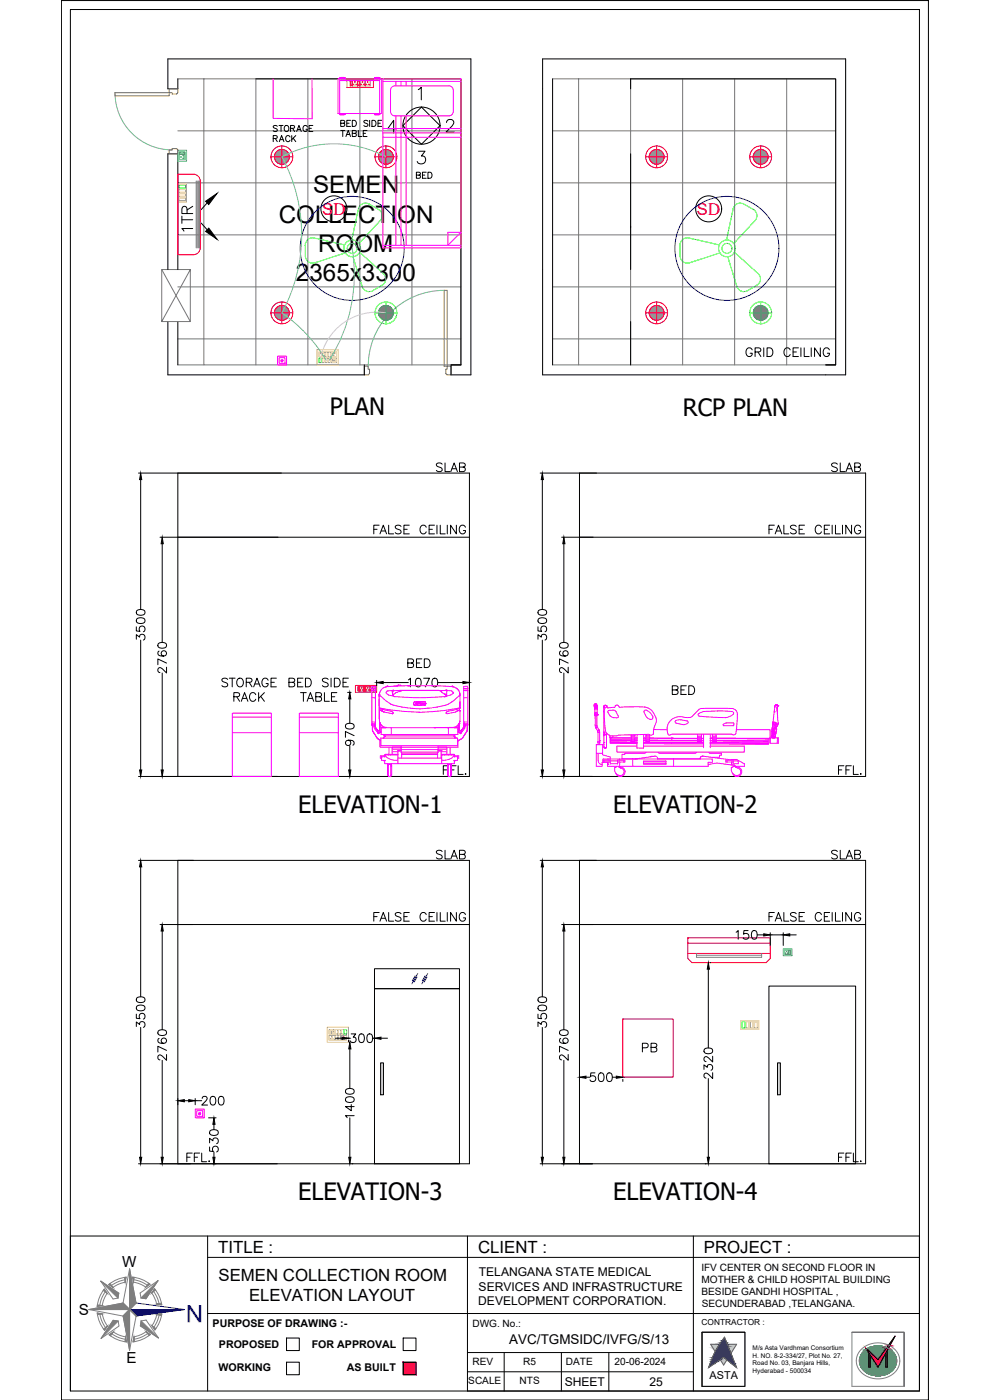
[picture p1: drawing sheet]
<svg xmlns="http://www.w3.org/2000/svg" width="297mm" height="420mm" viewBox="0 0 297 420" stroke-linecap="round" stroke-linejoin="round" font-family="sans-serif">
<defs><g id="words">
<g font-size="7.3">
<text x="93.9" y="58">SEMEN</text>
<text x="83.6" y="66.8">COLLECTION</text>
<text x="95.4" y="75.5">ROOM</text>
<text x="88.8" y="84.2">2365x3300</text>
</g>
<g font-size="7.2">
<text x="99" y="124.4">PLAN</text>
<text x="204.9" y="124.8">RCP PLAN</text>
<text x="89.4" y="243.9">ELEVATION-1</text>
<text x="184" y="243.9">ELEVATION-2</text>
<text x="89.4" y="360.2">ELEVATION-3</text>
<text x="184" y="360.2">ELEVATION-4</text>
</g>
<text font-size="7.2" fill="#00f" x="61" y="391.5" transform="rotate(-180 61 391.5)">N</text>
<text font-size="6.6" x="58.6" y="70.6" transform="rotate(-90 58.6 70.6)">1TR</text>
<g font-size="6.2">
<text x="222.6" y="108.3">GRID CEILING</text>
<text x="129.8" y="142.9">SLAB</text>
<text x="248.4" y="142.9">SLAB</text>
<text x="110.8" y="161.6">FALSE CEILING</text>
<text x="229.7" y="161.6">FALSE CEILING</text>
<text x="54.7" y="350">FFL.</text>
</g>
<g font-size="5.7">
<text x="121" y="201.4">BED</text>
<text x="200.4" y="209.5">BED</text>
<text x="250.5" y="233.5">FFL.</text>
<text x="129.8" y="258.9">SLAB</text>
<text x="248.4" y="258.9">SLAB</text>
<text x="110.8" y="277.6">FALSE CEILING</text>
<text x="229.7" y="277.6">FALSE CEILING</text>
<text x="191.6" y="316.8">PB</text>
</g>
<text font-size="5.7" fill="#f0f" x="131.9" y="233.5">FFL.</text>
<g font-size="5">
<text x="65.5" y="376">TITLE :</text>
<text x="143.4" y="376">CLIENT :</text>
<text x="211.2" y="376">PROJECT :</text>
<text x="65.6" y="384.5">SEMEN COLLECTION ROOM</text>
<text x="74.7" y="390.6">ELEVATION LAYOUT</text>
</g>
<text font-size="4.9" x="123.8" y="54.7">BED</text>
<g font-size="4.9" fill="#f00">
<text x="96.6" y="64.5">SD</text>
<text x="209.1" y="64.5">SD</text>
</g>
<g font-size="4.6">
<text x="36.6" y="380.3">W</text>
<text x="23.6" y="394.7">S</text>
<text x="37.9" y="409.1">E</text>
</g>
<text font-size="4" x="152.8" y="403.4">AVC/TGMSIDC/IVFG/S/13</text>
<g font-size="3.6">
<text x="143.7" y="383">TELANGANA STATE MEDICAL</text>
<text x="143.6" y="387.4">SERVICES AND INFRASTRUCTURE</text>
<text x="143.5" y="391.8">DEVELOPMENT CORPORATION.</text>
<text x="169.4" y="416.1">SHEET</text>
<text x="194.9" y="416.1">25</text>
</g>
<text font-size="3.3" x="212.9" y="413.8">ASTA</text>
<g font-size="3.2">
<text x="63.8" y="398.4">PURPOSE OF DRAWING :-</text>
<text x="65.7" y="404.5">PROPOSED</text>
<text x="93.6" y="404.5">FOR APPROVAL</text>
<text x="65.6" y="411.5">WORKING</text>
<text x="104.1" y="411.5">AS BUILT</text>
</g>
<g font-size="3">
<text x="210.4" y="381.4">IFV CENTER ON SECOND FLOOR IN</text>
<text x="210.5" y="385">MOTHER &amp; CHILD HOSPITAL BUILDING</text>
<text x="210.5" y="388.7">BESIDE GANDHI HOSPITAL ,</text>
<text x="210.6" y="392.3">SECUNDERABAD ,TELANGANA.</text>
<text x="141.7" y="398.2">DWG. No.:</text>
<text x="141.8" y="409.6">REV</text>
<text x="157" y="409.6">R5</text>
<text x="169.8" y="409.6">DATE</text>
<text x="184.4" y="409.6">20-06-2024</text>
<text x="140.5" y="415.4">SCALE</text>
<text x="155.9" y="415.4">NTS</text>
</g>
<text font-size="2.5" x="210.5" y="397.7">CONTRACTOR :</text>
<g font-size="1.9">
<text x="225.8" y="407.5">H. NO. 8-2-334/27, Plot No. 27,</text>
<text x="225.8" y="405.1">M/s Asta Vardhman Consortium</text>
<text x="225.8" y="409.8">Road No. 03, Banjara Hills,</text>
<text x="225.8" y="412.1">Hyderabad - 500034</text>
</g>
</g></defs>
<!-- layer: ELE-4M UPS P.SB -->
<g fill="none" stroke="#767676" stroke-width=".3">
<path d="M53.4 39.3h84.9M53.4 23.7h7.8M61.2 23.7h77.1v85.8h-77.1zM76.8 23.7v85.8M92.4 23.7v85.8M108 23.7v85.8M123.6 23.7v85.8M165.8 39.3h84.9M165.8 23.7h7.8M173.6 23.7h77.1v85.8h-77.1zM189.2 23.7v85.8M204.8 23.7v85.8"/>
<path d="M220.4 23.7v85.8M236 23.7v85.8M53.4 54.9h84.9M165.8 54.9h84.9M53.4 70.5h84.9M165.8 70.5h84.9M53.4 86.1h84.9M165.8 86.1h84.9M53.4 101.7h84.9M53.4 109.5h7.8M165.8 101.7h84.9M165.8 109.5h7.8"/>
</g>
<!-- layer: ELE-4M RAW P.SB -->
<g fill="none" stroke="#ffbf00" stroke-width=".3">
<path d="M53.8 58.1h1.9v.8h-1.9zM53.8 56.9h1.9v.8h-1.9zM53.4 60.6v-5.4h2.6v5.4M95.7 105.7h1.7v1.3h-1.7zM96.2 106h.2zM96.5 106.6l.1 .2zM96.8 106l.2 .1zM99.3 105.7h1.7v1.3h-1.7zM99.8 106h.2zM100.1 106.6l.1 .2zM100.4 106l.2 .1zM98.7 310.8h1.7v1.3h-1.7z"/>
<path d="M99.3 311.7h-.2h.2M99.5 311l.1 .3zM99.8 311.7h.2h-.2M102.3 310.8h1.7v1.3h-1.7zM102.9 311.7h-.2h.2M103.1 311l.1 .3zM103.4 311.7h.2h-.2M222.3 306.3h5.3v2.6h-5.3zM223.9 306.6h.8v1.9h-.8zM225.2 306.6h.8v1.9h-.8zM226.4 306.6h.8v1.9h-.8z"/>
</g>
<path d="M53.8 55.7h1.9v.7h-1.9zM222.7 306.6h.8v1.9h-.8z" fill="none" stroke="#0f0" stroke-width=".3"/>
<!-- layer: WALL -->
<g fill="none" stroke="#000" stroke-width=".3">
<path d="M162.8 17.7h90.9v94.8h-90.9zM53.4 23.7v3h-3v-9h90.9v94.8h-6v-3h3M76.8 23.7h61.5v85.8M165.8 23.7v85.8M189.2 26.7v-3h61.5v85.8h-2.9M189.2 46.2v34.7M50.4 96.5v16h58.9v-3M50.4 80.9v-34.7h3v34.7M53.4 96.5v13M189.2 96.5v13M135.3 109.5h3M68.3 203.9a.98 .98 0 0 0-.9-.4 .98 .98 0 0 0-.8 .7l.2 .3 1.3 .5 .2 .8a1.15 1.15 0 0 1-1.7 0"/>
<path d="M68.8 203.5h1.7M69.7 203.5v2.6M70.2 209.1l1.5-.1 .2-.4-.1-.5-.5-.2h-1.1v2.6M71 209.1l.9 1.4M71.5 203.7a1.29 1.29 0 0 1 1.6 .8 1.29 1.29 0 0 1-.8 1.6 1.36 1.36 0 0 1-1.3-.9 1.36 1.36 0 0 1 .5-1.5zM72.4 210.5l1-2.6 1 2.6M72.8 209.6h1.2M73.9 204.8l1.5-.2 .2-.3-.1-.5-.5-.3h-1.1v2.6M74.8 204.8l.8 1.3M76.1 206.1l1-2.6 1 2.6M76.5 205.3h1.2M76.7 208.5a.96 .96 0 0 0-1.1-.6 .96 .96 0 0 0-.7 1v.6a.96 .96 0 0 0 .7 1 .96 .96 0 0 0 1.1-.6"/>
<path d="M77.6 207.9v2.6M78.2 209l1.1 1.5M79.3 207.9l-1.7 1.7M80.4 204.2a.96 .96 0 0 0-1-.7 .96 .96 0 0 0-.8 1v.6a.93 .93 0 0 0 .9 1.1 .93 .93 0 0 0 .9-1.1h-.6M81.3 204.8h1M82.9 203.5h-1.6v2.6h1.6M86.7 204.8l1.5-.2 .2-.3-.1-.5-.5-.3h-1.1v2.6h1.1a.68 .68 0 0 0 .7-.6 .68 .68 0 0 0-.7-.7M89.3 204.8h1M90.2 207.9h1.7M90.9 203.5h-1.6v2.6h1.6M91 207.9v2.6M91.6 203.5h.9a1.39 1.39 0 0 1 .9 1.3 1.39 1.39 0 0 1-.9 1.3h-.9z"/>
<path d="M92.1 210.5l1-2.6 1 2.6M92.5 209.6h1.3M94.7 209.1l1.5-.1 .3-.4-.1-.5-.5-.2h-1.2v2.6h1.2a.68 .68 0 0 0 .6-.7 .68 .68 0 0 0-.6-.7M97.3 207.9v2.6h1.5M98.5 203.9a.98 .98 0 0 0-1-.4 .98 .98 0 0 0-.8 .7l.3 .3 1.2 .5 .3 .8a1.15 1.15 0 0 1-1.8 0M99.3 203.5v2.6M99.5 209.1h.9M100.3 203.5h.9a1.39 1.39 0 0 1 .9 1.3 1.39 1.39 0 0 1-.9 1.3h-.9zM101.1 207.9h-1.6v2.6h1.6M102.9 204.8h1M104.5 203.5h-1.6v2.6h1.6"/>
</g>
<!-- layer: DOOR -->
<path d="M34.5 27.8h16.3v.9h-16.3zM50.8 26.7h2.6v1.1l-.4 .4h-1.3v-.4h-.9zM50.8 45h.9v-.4h1.3l.4 .4v1.2h-2.6zM53 44.6v.1M133.2 87.1h1v22.8h-1zM109.3 109.9h1.2v.9h.4v1.3l-.4 .4h-1.2zM134.2 112.4l1.1 .1v-2.6h-1.1v.9h-.4v1.3l.4 .3" fill="none" stroke="#b88a00" stroke-width=".3"/>
<path d="M34.5 27.8a17.2 17.2 0 0 0 17.2 17.2M133.2 87.1a22.8 22.8 0 0 0-22.7 23.7" fill="none" stroke="#5ca1b8" stroke-width=".3"/>
<!-- layer: WIN -->
<path d="M48.5 80.9l8.6 15.6M57.1 80.9l-8.6 15.6h8.6v-15.6h-8.6v15.6" fill="none" stroke="#767676" stroke-width=".3"/>
<g fill="none" stroke="#ffbf00" stroke-width=".3">
<path d="M95.2 105h6.3v4.5h-6.3zM96.6 107.4h.7v1.4h-.7zM97.5 105.7h.7v1.4h-.7zM97.5 107.4h.7v1.4h-.7zM98.4 105.7h.7v1.4h-.7zM98.4 107.4h.7v1.4h-.7zM99.5 107.4h1.5v1.4h-1.5zM100 108.2l.2-.1-.1 .2M100.1 107.9l.1 .2M100.2 107.9v.2M100.3 108.1l.1 .1M100.3 108.1h.2"/>
<path d="M98.2 308.3h6.4v4.5h-6.4zM98.7 309h1.6v1.4h-1.6zM99.3 309.7l.2 .2M99.3 309.6l.2 .1M99.5 309.7l.1 .2M99.7 309.5l-.2 .2 .2-.1M100.6 310.8h.7v1.3h-.7zM100.6 309h.7v1.4h-.7zM101.5 310.8h.7v1.3h-.7zM101.5 309h.7v1.4h-.7zM102.4 309h.7v1.4h-.7z"/>
<circle cx="100.2" cy="108.1" r=".04"/>
<circle cx="100.2" cy="108.1" r=".5"/>
<circle cx="99.5" cy="309.7" r=".5"/>
<circle cx="99.5" cy="309.7" r=".04"/>
</g>
<path d="M95.7 107.4h.7v1.4h-.7zM103.3 309h.7v1.4h-.7z" fill="none" stroke="#0f0" stroke-width=".3"/>
<!-- layer: ELE.LAN POINT -->
<path d="M83.3 106.9h2.7v2.6h-2.7zM83.7 107.4h1.8v1.7h-1.8zM84.3 108h.6l-.1 .6-.5-.2zM84.4 108h.5l-.2 .6-.3-.2zM58.6 332.9h2.7v2.6h-2.7zM59 333.3h1.8v1.7h-1.8zM59.7 334h.5l-.2 .5-.3-.2z" fill="none" stroke="#f0f" stroke-width=".3"/>
<!-- layer: M HVAC HIGH WALL UNIT -->
<path d="M58 52.3h-4.6v24.1h4.6a2.06 2.06 0 0 0 2.1-2v-20.1a2.05 2.05 0 0 0-2.1-2" fill="none" stroke="#f00" stroke-width=".3"/>
<path d="M58.9 54.3v20.1M59.1 54.3v20.1M59.4 54.3v20.1M59.6 54.3v20.1M59.9 54.3v20.1" fill="none" stroke="#808080" stroke-width=".3"/>
<path d="M61.7 60.4l3.4-2.3-2.5 3.3zM62.6 68.5l2.5 3.3-3.4-2.4z" fill="#000" stroke="#000" stroke-width=".3"/>
<path d="M60.4 66.9l1.8 2.1M62.2 60.9l-1.8 2" fill="none" stroke="#000" stroke-width=".3"/>
<!-- layer: ELE-6A AC SOCKET -->
<g fill="none" stroke="#00ceb6" stroke-width=".3">
<path d="M53.4 45.1h2.6v3.3h-2.6zM53.8 45.7h1.7v.6h-1.7zM53.8 46.4h1.7v1.4h-1.7zM54 45.7h1.3v.5h-1.3zM54.2 47l.2 .1-.2 .1zM54.9 47.5l.2-.1-.1 .2zM54.9 46.6l.2 .2zM55.3 45.7v.5M235 284.7h2.6v2.1h-2.6zM235.4 285.1h1.2v1.4h-1.2zM235.6 286l.2 .1zM236 285.5h.1"/>
<path d="M236 285.5v-.1l.1 .1M236.3 286v.2zM236.7 285.1h.5v1.4h-.5zM236.7 285.3h.4v1h-.4zM236.7 286.3h.4"/>
</g>
<!-- layer: ELE-2NOS OF 6-16 RAW POWER SOCKET -->
<g fill="none" stroke="#ff7f00" stroke-width=".3">
<path d="M104.1 23.7h7.9v2.6h-7.9zM105.1 24.1h.6v1.7h-.6zM105.1 24.3h.5v1.3h-.5M105.1 25.6h.5M105.8 24.1h1.4v1.7h-1.4zM106 25.2l.2 .2zM106.4 24.5h.2l-.1 .2zM106.9 25.2l.1 .1-.2 .1zM107.3 24.1h.6v1.7h-.6zM107.4 24.3h.5v1.3h-.5zM107.4 25.6h.5M108 24.1h1.5v1.7h-1.5z"/>
<path d="M108.3 25.2l.2 .2zM108.7 24.5h.2l-.1 .2zM109.1 25.2l.2 .1-.2 .1zM109.6 24.1h1.5v1.7h-1.5zM109.8 25.2l.2 .2zM110.3 24.5h.1l-.1 .2zM110.7 25.2l.1 .1-.1 .1zM106.6 205.7h6.4v2.1h-6.4zM107.4 206.1h1.8v1.3h-1.8zM107.5 206.2h.4v1.1l-.4-.1zM107.9 206.1v1.3M108.2 207l.1 .1z"/>
<path d="M108.5 206.3l.1 .3zM108.9 207l-.1 .1zM109.2 206.1h1.8v1.3h-1.8zM109.3 206.2h.4v1.1l-.4-.1zM109.7 206.1v1.3M109.8 206.1v1.3M110 207l.2 .1zM110.3 206.3l.1 .3zM110.7 207l-.1 .1zM111 206.1h1.2v1.3h-1.2zM111.2 207l.2 .1zM111.6 206.3l.1 .3z"/>
<path d="M111.9 207v.1z"/>
</g>
<!-- layer: ELE-12W UPS LIGHT -->
<g fill="none" stroke="#0f0" stroke-width=".3">
<path d="M112.5 93.9h6.6M115.8 90.6v6.6M224.9 93.9h6.6M228.2 90.6v6.6"/>
<circle cx="115.8" cy="93.9" r="2.23"/>
<circle cx="115.8" cy="93.9" r="3.3"/>
<circle cx="228.2" cy="93.9" r="2.23"/>
<circle cx="228.2" cy="93.9" r="3.3"/>
</g>
<g fill="none" stroke="#808080" stroke-width=".3">
<path d="M113.6 93.8l2.3 2.3M113.6 93.9l2.2 2.2M113.6 93.7l2.4 2.4M113.6 94.1l2 2M113.6 93.6l2.5 2.5M113.6 94.2l1.9 1.9M113.6 93.5l2.6 2.6M113.6 94.3l1.8 1.8M113.6 93.4l2.7 2.7M113.6 94.5l1.6 1.6M113.6 93.3l2.8 2.8M113.7 93.2l2.8 2.8"/>
<path d="M113.7 94.6l1.3 1.4M113.7 93.1l2.9 2.9M113.8 93l2.9 2.9M113.8 94.8l1.1 1.1M113.8 92.9l3 3M113.8 92.8l3.1 3M113.9 92.7l3.1 3.1M113.9 95.1l.7 .7M114 92.6l3.1 3.1M114 92.5l3.2 3.2M114.1 92.5l3.1 3.1M114.1 92.4l3.2 3.2"/>
<path d="M114.2 92.4l3.1 3.1M114.3 92.3l3.1 3.1M114.3 92.2l3.2 3.2M114.4 92.2l3.1 3.1M114.4 92.1l3.2 3.2M114.5 92.1l3.1 3.1M114.6 92l3.1 3.1M114.7 92l3 3M114.7 91.9l3.1 3.1M114.8 91.9l3 3M114.9 91.9l2.9 2.9M115 91.8l2.9 2.9"/>
<path d="M115.1 91.8l2.8 2.8M115.2 91.7l2.7 2.8M115.3 91.7l2.7 2.7M115.4 91.7l2.6 2.6M115.5 91.7l2.5 2.5M115.6 91.7l2.4 2.4M115.7 91.7l2.3 2.3M115.9 91.7l2.1 2.1M116 91.7l2 2M116.1 91.7l1.9 1.9M116.3 91.7l1.7 1.7M116.4 91.8l1.5 1.5"/>
<path d="M116.6 91.8l1.3 1.3M116.8 91.9l1 1M117.1 92.1l.5 .5M226 93.9l2.2 2.2M226 93.8l2.3 2.3M226 94.1l2.1 2M226 93.7l2.4 2.4M226 93.6l2.5 2.5M226 94.2l1.9 1.9M226 93.5l2.6 2.6M226 94.3l1.8 1.8M226.1 93.4l2.6 2.7"/>
<path d="M226.1 94.5l1.6 1.6M226.1 93.3l2.7 2.8M226.1 93.2l2.8 2.8M226.1 94.6l1.4 1.4M226.1 93.1l2.9 2.9M226.2 93.1l2.9 2.9M226.2 93l3 2.9M226.2 94.8l1.1 1.1M226.2 92.9l3 3M226.3 92.8l3 3M226.3 92.7l3.1 3.1M226.4 95.1l.6 .7"/>
<path d="M226.4 92.7l3.1 3.1M226.4 92.6l3.1 3.1M226.5 92.5l3.1 3.2M226.5 92.5l3.2 3.1M226.6 92.4l3.1 3.2M226.6 92.4l3.2 3.1M226.7 92.3l3.1 3.1M226.8 92.2l3.1 3.2M226.8 92.2l3.2 3.1M226.9 92.1l3.1 3.2M226.9 92.1l3.2 3.1M227 92l3.1 3.1"/>
<path d="M227.1 92l3 3M227.2 91.9l3 3.1M227.2 91.9l3 3M227.3 91.9l3 2.9M227.4 91.8l2.9 2.9M227.5 91.8l2.8 2.8M227.6 91.8l2.8 2.8M227.7 91.7l2.7 2.8M227.8 91.7l2.6 2.7M227.9 91.7l2.5 2.6M228 91.7l2.4 2.5M228.1 91.7l2.4 2.4"/>
<path d="M228.2 91.7l2.3 2.3M228.3 91.7l2.2 2.1M228.4 91.7l2.1 2M228.6 91.7l1.8 1.9M228.7 91.7l1.7 1.7M228.9 91.8l1.5 1.5M229 91.8l1.3 1.3M229.2 91.9l1 1M229.5 92.1l.5 .5"/>
</g>
<!-- layer: ELE-12W LED -->
<g fill="none" stroke="#f00" stroke-width=".3">
<path d="M81.3 47.1h6.6M84.6 43.8v6.6M112.5 47.1h6.6M115.8 43.8v6.6M193.7 47.1h6.6M197 43.8v6.6M224.9 47.1h6.6M228.2 43.8v6.6M81.3 93.9h6.6M84.6 90.6v6.6M193.7 93.9h6.6M197 90.6v6.6"/>
<circle cx="84.6" cy="47.1" r="2.23"/>
<circle cx="84.6" cy="47.1" r="3.3"/>
<circle cx="115.8" cy="47.1" r="2.23"/>
<circle cx="115.8" cy="47.1" r="3.3"/>
<circle cx="197" cy="47.1" r="2.23"/>
<circle cx="197" cy="47.1" r="3.3"/>
<circle cx="228.2" cy="47.1" r="2.23"/>
<circle cx="228.2" cy="47.1" r="3.3"/>
<circle cx="84.6" cy="93.9" r="2.23"/>
<circle cx="84.6" cy="93.9" r="3.3"/>
<circle cx="197" cy="93.9" r="2.23"/>
<circle cx="197" cy="93.9" r="3.3"/>
</g>
<g fill="none" stroke="#989898" stroke-width=".3">
<path d="M82.3 47.1l2.2 2.2M82.3 47l2.4 2.3M82.3 47.2l2.1 2.1M82.4 46.9l2.4 2.4M82.4 46.8l2.5 2.5M82.4 47.4l1.9 1.9M82.4 46.7l2.6 2.6M82.4 47.5l1.7 1.8M82.4 46.6l2.7 2.6M82.4 46.5l2.8 2.7M82.4 47.7l1.6 1.5M82.4 46.4l2.9 2.8"/>
<path d="M82.5 47.8l1.3 1.4M82.5 46.3l2.8 2.9M82.5 46.2l2.9 2.9M82.5 46.1l3 3M82.6 48l1 1.1M82.6 46.1l3 3M82.6 46l3.1 3M82.7 45.9l3 3.1M82.7 48.3l.7 .7M82.7 45.8l3.1 3.1M82.8 45.8l3.1 3.1M82.8 45.7l3.1 3.1"/>
<path d="M82.9 45.6l3.2 3.1-3.2-3.1M83 45.5l3.1 3.2M83 45.5l3.2 3.1M83.1 45.4l3.1 3.2M83.2 45.4l3.1 3.1M83.2 45.3l3.1 3.1M83.3 45.3l3.1 3.1M83.4 45.2l3 3.1M83.4 45.2l3.1 3M83.5 45.1l3 3M83.6 45.1l3 3M83.7 45l2.9 3"/>
<path d="M83.7 45l2.9 2.9M83.8 45l2.9 2.8M83.9 44.9l2.8 2.8M84 44.9l2.7 2.7M84.1 44.9l2.7 2.6M84.2 44.9l2.6 2.5M84.3 44.9l2.5 2.4M84.4 44.9l2.4 2.3M84.5 44.8l2.3 2.3M84.6 44.8l2.2 2.2M84.8 44.9l2 2M84.9 44.9l1.9 1.9"/>
<path d="M85 44.9l1.8 1.7M85.2 44.9l1.5 1.6M85.4 45l1.3 1.3M85.6 45.1l1 1M85.9 45.3l.5 .5M113.6 47l2.3 2.3M113.6 47.1l2.2 2.2M113.6 46.9l2.4 2.4M113.6 47.2l2 2.1M113.6 46.8l2.5 2.5M113.6 47.4l1.9 1.9M113.6 46.7l2.6 2.6"/>
<path d="M113.6 47.5l1.8 1.8M113.6 46.6l2.7 2.6M113.6 47.7l1.6 1.5M113.6 46.5l2.8 2.7M113.7 46.4l2.8 2.8M113.7 47.8l1.3 1.4M113.7 46.3l2.9 2.9M113.7 46.2l2.9 2.9M113.8 46.1l2.9 3M113.8 48l1.1 1.1M113.8 46.1l3 3M113.8 46l3.1 3"/>
<path d="M113.9 45.9l3.1 3.1M113.9 48.3l.7 .7M113.9 45.8l3.1 3.1M114 45.8l3.1 3.1M114 45.7l3.2 3.1M114.1 45.6l3.1 3.2M114.1 45.6l3.2 3.1M114.2 45.5l3.1 3.2M114.3 45.5l3.1 3.1M114.3 45.4l3.2 3.2M114.4 45.3l3.2 3.1-3.2-3M114.5 45.3l3.1 3.1"/>
<path d="M114.6 45.2l3.1 3.1M114.7 45.2l3 3M114.7 45.1l3.1 3M114.8 45.1l3 3M114.9 45l2.9 3M115 45l2.9 2.9M115.1 45l2.8 2.8M115.1 44.9l2.8 2.8M115.2 44.9l2.7 2.7M115.3 44.9l2.7 2.6M115.4 44.9l2.6 2.5M115.5 44.9l2.5 2.4"/>
<path d="M115.6 44.9l2.4 2.3M115.7 44.8l2.3 2.3M115.9 44.8l2.1 2.2M116 44.9l2 2M116.1 44.9l1.9 1.9M116.3 44.9l1.7 1.7M116.4 44.9l1.5 1.6M116.6 45l1.3 1.3M116.8 45.1l1 1M117.1 45.3l.5 .5M194.8 47l2.3 2.3M194.8 47.1l2.2 2.2"/>
<path d="M194.8 46.9l2.4 2.4M194.8 47.2l2.1 2.1M194.8 47.4l1.9 1.9M194.8 46.8l2.5 2.5M194.8 46.7l2.6 2.6M194.8 47.5l1.8 1.8M194.8 46.6l2.7 2.6M194.9 47.7l1.5 1.5M194.9 46.5l2.7 2.7M194.9 46.4l2.8 2.8M194.9 47.8l1.4 1.4M194.9 46.3l2.9 2.9"/>
<path d="M195 46.2l2.9 2.9M195 46.1l2.9 3M195 48l1.1 1.1M195 46.1l3 3M195.1 46l3 3M195.1 45.9l3.1 3.1M195.1 48.3l.7 .7M195.2 45.8l3 3.1M195.2 45.8l3.1 3.1M195.3 45.7l3.1 3.1M195.4 45.6l3.1 3.1-3.2-3.1M195.4 45.5l3.2 3.2"/>
<path d="M195.5 45.5l3.1 3.1M195.5 45.4l3.2 3.2M195.7 45.3l3.1 3.1-3.2-3M195.7 45.3l3.1 3.1M195.8 45.2l3.1 3.1M195.9 45.2l3 3M196 45.1l3 3M196.1 45l3 3M196.2 45l2.9 2.9M196.3 45l2.8 2.8M196.4 44.9l2.7 2.8M196.5 44.9l2.7 2.7"/>
<path d="M196.5 44.9l2.7 2.6M196.6 44.9l2.6 2.5M196.7 44.9l2.5 2.4M196.8 44.9l2.4 2.3M197 44.8l2.2 2.3M197.1 44.8l2.1 2.2M197.2 44.9l2 2M197.3 44.9l1.9 1.9M197.5 44.9l1.7 1.7M197.6 44.9l1.6 1.6M197.8 45l1.3 1.3M198 45.1l1 1"/>
<path d="M198.3 45.3l.5 .5M226 47.1l2.2 2.2M226 47l2.3 2.3M226 47.2l2.1 2.1M226 46.9l2.4 2.4M226 46.8l2.5 2.5M226 47.4l1.9 1.9M226 46.7l2.6 2.6M226 47.5l1.8 1.8M226.1 46.6l2.6 2.6M226.1 47.7l1.6 1.5M226.1 46.5l2.7 2.7"/>
<path d="M226.1 46.4l2.8 2.8M226.1 47.8l1.4 1.4M226.1 46.3l2.9 2.9M226.2 46.2l2.9 2.9M226.2 46.1l3 3M226.2 48l1.1 1.1M226.3 46l3 3M226.3 45.9l3.1 3.1M226.4 48.3l.6 .7M226.4 45.8l3.1 3.1M226.5 45.7l3.1 3.1M226.5 45.6l3.2 3.2"/>
<path d="M226.6 45.6l3.1 3.1M226.6 45.5l3.2 3.2M226.7 45.5l3.1 3.1M226.8 45.4l3.1 3.2M226.9 45.3l3.1 3.1-3.2-3M226.9 45.3l3.2 3.1M227 45.2l3.1 3.1M227.1 45.2l3 3M227.2 45.1l3 3M227.3 45l3 3M227.4 45l2.9 2.9M227.5 45l2.8 2.8"/>
<path d="M227.6 44.9l2.8 2.8M227.7 44.9l2.7 2.7M227.8 44.9l2.6 2.6M227.9 44.9l2.5 2.5M228 44.9l2.4 2.4M228.1 44.9l2.4 2.3M228.2 44.8l2.3 2.3M228.3 44.8l2.2 2.2M228.4 44.9l2.1 2M228.6 44.9l1.8 1.9M228.7 44.9l1.7 1.7M228.9 44.9l1.5 1.6"/>
<path d="M229 45l1.3 1.3M229.2 45.1l1 1M229.5 45.3l.5 .5M82.3 93.9l2.2 2.2M82.3 93.8l2.4 2.3M82.3 94.1l2.1 2M82.4 93.7l2.4 2.4M82.4 93.6l2.5 2.5M82.4 94.2l1.9 1.9M82.4 93.5l2.6 2.6M82.4 94.3l1.7 1.8M82.4 93.4l2.7 2.7"/>
<path d="M82.4 93.3l2.8 2.8M82.4 94.5l1.6 1.6M82.4 93.2l2.9 2.8M82.5 94.6l1.3 1.4M82.5 93.1l2.8 2.9M82.5 93.1l2.9 2.9M82.5 93l3 2.9M82.6 94.8l1 1.1M82.6 92.9l3 3M82.6 92.8l3.1 3M82.7 92.7l3 3.1M82.7 95.1l.7 .7"/>
<path d="M82.8 92.5l3.1 3.2M82.9 92.5l3.1 3.1M82.9 92.4l3.2 3.2M83 92.4l3.1 3.1M83 92.3l3.2 3.1M83.1 92.2l3.1 3.2M83.2 92.2l3.1 3.1M83.4 92l3 3.1M83.4 92l3.1 3M83.5 91.9l3 3.1M83.6 91.9l3 3M83.7 91.9l2.9 2.9"/>
<path d="M83.7 91.8l2.9 2.9M83.8 91.8l2.9 2.8M83.9 91.8l2.8 2.8M84 91.7l2.7 2.8M84.1 91.7l2.7 2.7M84.2 91.7l2.6 2.6M84.3 91.7l2.5 2.5M84.4 91.7l2.4 2.4M84.5 91.7l2.3 2.3M84.6 91.7l2.2 2.1M84.8 91.7l2 2M84.9 91.7l1.9 1.9"/>
<path d="M85 91.7l1.8 1.7M85.2 91.8l1.5 1.5M85.4 91.8l1.3 1.3M85.6 91.9l1 1M85.9 95.7l-3.1-3.1 3 3.2M85.9 92.1l.5 .5M86.4 95.2l-3.1-3.1 3 3.2M194.8 93.8l2.3 2.3M194.8 93.9l2.2 2.2M194.8 93.7l2.4 2.4M194.8 94.1l2.1 2M194.8 94.2l1.9 1.9"/>
<path d="M194.8 93.6l2.5 2.5M194.8 93.5l2.6 2.6M194.8 94.3l1.8 1.8M194.8 93.4l2.7 2.7M194.9 94.5l1.5 1.6M194.9 93.3l2.7 2.8M194.9 93.2l2.8 2.8M194.9 94.6l1.4 1.4M194.9 93.1l2.9 2.9M195 93.1l2.9 2.9M195 93l2.9 2.9M195 94.8l1.1 1.1"/>
<path d="M195 92.9l3 3M195.1 92.8l3 3M195.1 92.7l3.1 3.1M195.1 95.1l.7 .7M195.3 92.5l3.1 3.2M195.3 92.5l3.1 3.1M195.4 92.4l3.1 3.2M195.4 92.4l3.2 3.1M195.5 92.3l3.1 3.1M195.5 92.2l3.2 3.2M195.6 92.2l3.1 3.1M195.8 92l3.1 3.1"/>
<path d="M195.9 92l3 3M196 91.9l3 3.1M196 91.9l3 3M196.1 91.9l3 2.9M196.2 91.8l2.9 2.9M196.3 91.8l2.8 2.8M196.4 91.8l2.7 2.8M196.5 91.7l2.7 2.8M196.5 91.7l2.7 2.7M196.6 91.7l2.6 2.6M196.7 91.7l2.5 2.5M196.8 91.7l2.4 2.4"/>
<path d="M197 91.7l2.2 2.3M197.1 91.7l2.1 2.1M197.2 91.7l2 2M197.3 91.7l1.9 1.9M197.5 91.7l1.7 1.7M197.6 91.8l1.6 1.5M197.8 91.8l1.3 1.3M198 91.9l1 1M198.3 95.7l-3.1-3.1 3 3.2M198.3 92.1l.5 .5M198.8 95.2l-3.1-3.1 3.1 3.2"/>
</g>
<!-- layer: FA-BELOW SMOKE DERECTOR -->
<g fill="none" stroke="#000" stroke-width=".3">
<circle cx="100.2" cy="62.7" r="3.9"/>
<circle cx="212.6" cy="62.7" r="3.9"/>
</g>
<!-- layer: ELE-1200MM CEILINGFAN -->
<g fill="none" stroke="#0f0" stroke-width=".3">
<path d="M103.4 73.5l-9.2-2.1a2.18 2.18 0 0 0-2.6 2.2v3.2a2.19 2.19 0 0 0 2.9 2.1l9.1-3M105.9 77.1l2.8 8.9a2.18 2.18 0 0 0 3.2 1.2l2.7-1.6M107.9 75.7l7.1 6.4a2.18 2.18 0 0 1-.3 3.5M110.7 61.2a2.18 2.18 0 0 0-3.2 1.5l-2 9.3M110.7 61.2l2.9 1.6a2.18 2.18 0 0 1 .5 3.4l-6.4 6.9M215.8 73.5l-9.1-2.1a2.18 2.18 0 0 0-2.7 2.2l.1 3.2a2.19 2.19 0 0 0 2.8 2.1M216 75.9l-9.1 3M220.3 75.7l7.1 6.4a2.19 2.19 0 0 1-.3 3.5l-2.8 1.6a2.18 2.18 0 0 1-3.2-1.2l-2.7-8.9M223.2 61.2l2.8 1.6a2.18 2.18 0 0 1 .5 3.4l-6.3 6.9M223.2 61.2a2.18 2.18 0 0 0-3.2 1.5l-2 9.3"/>
<circle cx="105.7" cy="74.5" r="2.52"/>
<circle cx="105.7" cy="74.5" r="1.5"/>
<circle cx="218.1" cy="74.5" r="2.52"/>
<circle cx="218.1" cy="74.5" r="1.5"/>
</g>
<g fill="none" stroke="#00f" stroke-width=".3">
<circle cx="105.7" cy="74.5" r="15.6"/>
<circle cx="218.1" cy="74.5" r="15.6"/>
</g>
<!-- layer: ELE-LIGHTING WIRING -->
<path d="M115.8 47.1a33.1 33.1 0 0 0-31.2 0 49.1 49.1 0 0 1 0 46.8 46.2 46.2 0 0 1 13.3 14.2M105.7 74.5a47.8 47.8 0 0 1-6.9 33.6" fill="none" stroke="#63d7b6" stroke-width=".3"/>
<path d="M115.8 93.9a17.2 17.2 0 0 0-19.7 14.2" fill="none" stroke="#debad0" stroke-width=".3"/>
<!-- layer: MEP_HVAC_RA_DUCT -->
<path d="M53.4 142h87.4v91h-87.4zM173.9 142h85.8v91h-85.8zM53.4 161.2h87.4M173.9 161.2h85.8M53.4 258.2h87.4v91.1h-87.4zM173.9 258.2h85.8v91.1h-85.8zM53.4 277.5h87.4M173.9 277.5h85.8M112.4 296.7h25.5v52.6h-25.5zM112.4 290.7h25.5v6h-25.5zM230.7 295.9h26v53.4h-26z" fill="none" stroke="#000" stroke-width=".3"/>
<!-- layer: ELE-4M UPS P.SB -->
<g fill="none" stroke="#000" stroke-width=".3">
<path d="M41.6 142h42.8M42.2 143.9v39M162.1 142h16.9M162.7 143.9v39M48 161.2h35.4M48.7 163.2v29.6M168.5 161.2h9.5M169.2 163.2v29.6M40.9 191.8v-1.3l1 .7a.87 .87 0 0 1 1.4-.6 .87 .87 0 0 1-.3 1.5M40.9 188.1v1.3l1.1 .1a.92 .92 0 0 1 0-1.4 .92 .92 0 0 1 1.4 .2 .92 .92 0 0 1-.4 1.3M41 185.8a1.65 1.65 0 0 1 2.5 .3v.3a1.5 1.5 0 0 1-2.6 0zM41 183.3a1.66 1.66 0 0 1 2.5 .4v.2a1.49 1.49 0 0 1-2.6 0z"/>
<path d="M42.2 192.1v39M47.5 193.2a1.65 1.65 0 0 1 2.5 .3v.3a1.5 1.5 0 0 1-2.6 0zM47.7 195.4a.74 .74 0 0 0-.3 .7 .74 .74 0 0 0 .5 .7 1.51 1.51 0 0 0 2.1-.7 .81 .81 0 0 0-.8-.8 .81 .81 0 0 0-.8 .7 .81 .81 0 0 0 .7 .9M50 199l-2.6-1.2v1.7M161.4 191.8v-1.3l1 .7a.87 .87 0 0 1 1.4-.6 .87 .87 0 0 1-.3 1.5M161.4 188.1v1.3l1.1 .1a.92 .92 0 0 1 0-1.4 .92 .92 0 0 1 1.4 .2 .92 .92 0 0 1-.4 1.3M161.5 185.8a1.65 1.65 0 0 1 2.5 .3v.3a1.5 1.5 0 0 1-2.6 0zM161.5 183.3a1.66 1.66 0 0 1 2.5 .4v.2a1.49 1.49 0 0 1-2.6 0zM162.7 192.1v39M168 193.2a1.65 1.65 0 0 1 2.5 .3v.3a1.5 1.5 0 0 1-2.6 0zM168.2 195.4a.74 .74 0 0 0-.3 .7 .74 .74 0 0 0 .5 .7 1.51 1.51 0 0 0 2.1-.7 .81 .81 0 0 0-.8-.8 .81 .81 0 0 0-.8 .7 .81 .81 0 0 0 .7 .9M170.5 199l-2.6-1.2v1.7"/>
<path d="M48.7 202v29.1M50 200.2v1.8l-1.3-1.3a.8 .8 0 0 0-1.1-.2l-.2 .9 .6 .4M103.8 217.4a1.66 1.66 0 0 1 2.5 .4v.3a1.5 1.5 0 0 1-2.7 0zM104.3 207.8h1M104.9 209.7v7.3M113 204.2v1.6M115 204.8h7.5M122.5 204l.7-.5v2.6M125 203.7a.85 .85 0 0 1 1.2 .3 1.31 1.31 0 0 1-.8 2.1 1.66 1.66 0 0 1-.4-2.4zM127.1 203.5h1.8l-1.3 2.6M130 203.7a.85 .85 0 0 1 1.2 .3 1.31 1.31 0 0 1-.9 2.1 1.66 1.66 0 0 1-.3-2.4zM131.3 204.8h7.6"/>
<path d="M140.8 204.2v1.6M169.2 202v29.1M170.5 200.2v1.8l-1.3-1.3a.8 .8 0 0 0-1.1-.2l-.2 .9 .6 .4M41.6 233h41.6M104.3 233h1M104.5 222.1a.81 .81 0 0 1 .7 1.2 .81 .81 0 0 1-1.3 .3 .81 .81 0 0 1 .1-1.3 1.8 1.8 0 0 1 2.3 .6l-.2 .6-.2 .1M104.9 223.8v7.3M106.3 220.8l-2.7-1.3v1.8M162.1 233h15.7M41.6 258.2h16.4M162.1 258.2h16.9M42.2 260.2v38.9"/>
<path d="M48 277.5h9.8M48.7 279.4v29.6M162.7 260.2v38.9M168.5 277.5h9.5M169.2 279.4v29.6M220.9 279.8l.6-.5v2.6M224.5 279.3h-1.3l-.1 1.1a.92 .92 0 0 1 1.4 0 .92 .92 0 0 1-.2 1.3 .92 .92 0 0 1-1.3-.3M225.8 279.4a.85 .85 0 0 1 1.3 .4 1.31 1.31 0 0 1-.9 2.1 1.65 1.65 0 0 1-.4-2.5zM231.1 279.9v3.8M235 279.9v3.8M41 299.5a1.66 1.66 0 0 1 2.5 .4v.2a1.5 1.5 0 0 1-2.6 0zM161.5 299.5a1.66 1.66 0 0 1 2.5 .4v.2a1.5 1.5 0 0 1-2.6 0z"/>
<path d="M212.5 290.9v23.6M213.1 288.9h.1M227.2 280.6h2M231.1 280.6h3.9M237 280.6h1.9M40.9 308.1v-1.4l1 .8a.87 .87 0 0 1 1.4-.7 .87 .87 0 0 1-.3 1.5M40.9 304.4v1.2l1.1 .1a.92 .92 0 0 1 0-1.4 .92 .92 0 0 1 1.4 .2 .92 .92 0 0 1-.4 1.3M41 302a1.65 1.65 0 0 1 2.5 .4v.2a1.5 1.5 0 0 1-2.6 0zM42.2 308.3v39M47.5 309.4a1.65 1.65 0 0 1 2.5 .4v.2a1.5 1.5 0 0 1-2.6 0zM47.7 311.6a.74 .74 0 0 0-.3 .8 .74 .74 0 0 0 .5 .6 1.51 1.51 0 0 0 2.1-.6 .81 .81 0 0 0-.8-.9 .81 .81 0 0 0-.8 .8 .81 .81 0 0 0 .7 .8M48.7 318.2v29.1"/>
<path d="M50 316.5v1.7l-1.3-1.2a.8 .8 0 0 0-1.1-.3l-.2 .9 .6 .5M50 315.2l-2.6-1.2v1.7M100.7 311.6h1.9M104.6 312.2v.4M104.6 311.6h.5M105 314.8v11.8M105.4 310.3h1.3l-.7 1a.87 .87 0 0 1 .6 1.4 .87 .87 0 0 1-1.5-.3M105.6 312.8h.3M108 310.4a.85 .85 0 0 1 1.2 .4 1.31 1.31 0 0 1-.9 2.1 1.66 1.66 0 0 1-.3-2.5zM110.4 310.4a.85 .85 0 0 1 1.3 .4 1.31 1.31 0 0 1-.9 2.1 1.66 1.66 0 0 1-.4-2.5zM111.8 311.6h.6M112.4 312.2v.4"/>
<path d="M114.3 311.6h2M161.4 308.1v-1.4l1 .8a.87 .87 0 0 1 1.4-.7 .87 .87 0 0 1-.3 1.5M161.4 304.4v1.2l1.1 .1a.92 .92 0 0 1 0-1.4 .92 .92 0 0 1 1.4 .2 .92 .92 0 0 1-.4 1.3M161.5 302a1.65 1.65 0 0 1 2.5 .4v.2a1.5 1.5 0 0 1-2.6 0zM162.7 308.3v39M168 309.4a1.65 1.65 0 0 1 2.5 .4v.2a1.5 1.5 0 0 1-2.6 0zM168.2 311.6a.74 .74 0 0 0-.3 .8 .74 .74 0 0 0 .5 .6 1.51 1.51 0 0 0 2.1-.6 .81 .81 0 0 0-.8-.9 .81 .81 0 0 0-.8 .8 .81 .81 0 0 0 .7 .8M169.2 318.2v29.1M170.5 316.5v1.7l-1.3-1.2a.8 .8 0 0 0-1.1-.3l-.2 .9 .6 .5M170.5 315.2l-2.6-1.2v1.7M211.3 314.9a1.66 1.66 0 0 1 2.5 .3v.3a1.5 1.5 0 0 1-2.6 0zM213.8 317v1.7l-1.2-1.2a.8 .8 0 0 0-1.1-.3l-.3 .9 .6 .5"/>
<path d="M53.4 329.7v1.9M55.3 330.3h1.3M58.6 329.7v1.9M58.6 330.3h1.9M60.7 329.7l.5-.7 .8 .3a.8 .8 0 0 1-.2 1.1l-1.3 1.2h1.8M62.6 335.5h2.2M63 339.4a1.66 1.66 0 0 1 2.5 .4v.2a1.5 1.5 0 0 1-2.6 0zM63.4 329.2a.84 .84 0 0 1 1.2 .3 1.31 1.31 0 0 1-.8 2.1 1.65 1.65 0 0 1-.4-2.4zM64.2 337.4v1.6M65.9 329.2a.84 .84 0 0 1 1.2 .3 1.31 1.31 0 0 1-.9 2.1 1.66 1.66 0 0 1-.3-2.4zM103.8 329.5a1.66 1.66 0 0 1 2.5 .4v.2a1.5 1.5 0 0 1-2.6 0zM103.8 327a1.65 1.65 0 0 1 2.5 .4v.2a1.5 1.5 0 0 1-2.6 0z"/>
<path d="M105 335.5v11.8M105.4 331.5v1.8l-1.7-1.2h2.6M106.3 334.8h-2.6l.5 .6M173.9 323.9v.6M175.8 323.3h1.2M178.5 322h-1.2l-.2 1.1a.92 .92 0 0 1 1.4 0 .92 .92 0 0 1-.1 1.4 .92 .92 0 0 1-1.4-.4M179.9 322.1a.85 .85 0 0 1 1.2 .4 1.31 1.31 0 0 1-.8 2.1 1.66 1.66 0 0 1-.4-2.5zM182.4 322.1a.85 .85 0 0 1 1.2 .4 1.31 1.31 0 0 1-.9 2.1 1.65 1.65 0 0 1-.3-2.5zM183.7 323.3h1.2M186.9 323.9v.6M211.2 320.9v-1.3l1 .7a.86 .86 0 0 1 1.4-.6 .86 .86 0 0 1-.3 1.5M212.5 323.7v23.6"/>
<path d="M213.8 321.9v1.8l-1.2-1.3a.78 .78 0 0 0-1.3-.1l-.1 .8 .6 .4M41.6 349.3h41.6M62.9 343v-1.4l1 .8a.87 .87 0 0 1 1.4-.7 .87 .87 0 0 1-.3 1.5M105.6 349.3h.3M162.1 349.3h15.7M211.6 349.3h.3"/>
</g>
<g fill="#000" stroke="#000" stroke-width=".3">
<path d="M42.2 142l.3 1.9h-.6zM162.7 142l.3 1.9h-.6zM48.7 161.2l.3 2h-.7zM169.2 161.2l.3 2h-.6zM104.9 207.8l.4 1.9h-.7zM113 204.8l2-.3v.7zM138.9 204.5l1.9 .3-1.9 .4zM41.9 231.1h.6l-.3 1.9zM48.3 231.1h.7l-.3 1.9zM104.6 231.1h.7l-.4 1.9zM162.4 231.1h.6l-.3 1.9zM168.9 231.1h.6l-.3 1.9z"/>
<path d="M42.2 258.2l.3 2h-.6zM48.7 277.5l.3 1.9h-.7zM162.7 258.2l.3 2h-.6zM169.2 277.5l.3 1.9h-.6zM212.5 288.9l.4 2h-.7zM229.2 280.2l1.9 .4-1.9 .3zM235 280.6l2-.4v.7zM102.6 311.3l2 .3-2 .3zM105 312.8l.3 2h-.7zM112.4 311.6l1.9-.3v.6zM53.4 330.3l1.9-.3v.7zM56.6 330l2 .3-2 .4z"/>
<path d="M64.2 335.5l.3 1.9h-.6zM173.9 323.3l1.9-.3v.6zM184.9 323l2 .3-2 .3zM41.9 347.3h.6l-.3 2zM48.3 347.3h.7l-.3 2zM104.6 347.3h.7l-.3 2zM162.4 347.3h.6l-.3 2zM168.9 347.3h.6l-.3 2zM212.2 347.3h.7l-.4 2z"/>
</g>
<!-- layer: 0 -->
<g fill="none" stroke="#000" stroke-width=".3">
<path d="M18.4 .2h260.2v420h-260.2zM21.1 2.9h254.8v414.6h-254.8zM119 38.6h-2.7l1.8-2.5v3.8M125.5 26.9l.9-.7v3.8M126.5 32.1l5.5 5.6-5.5 5.6-5.6-5.6zM134 36.8l.3-.8 1.1-.1a.93 .93 0 0 1 .6 1.4l-2.2 2.4h2.5M125.5 45.4h2l-1.1 1.4a1.22 1.22 0 0 1 1.3 1.4 1.22 1.22 0 0 1-1.6 1l-.6-.2-.3-.5M114.2 319h.9v9.6h-.9zM233.3 319h.8v9.6h-.8zM140.3 370.9v46.6h135.6M275.9 370.9h-254.8v46.6M223.5 399.8h-12.9v16.3h12.9"/>
<path d="M255.6 399.8h15.7v16.3M210.6 416v-16.2h12.9v16.2"/>
<circle cx="126.5" cy="37.7" r="5.6"/>
</g>
<!-- layer: SECTION -->
<path d="M124.6 292.9l-.9 1.5M125.1 293.2l-.8 1.5M125.3 292.2l-1.7 3.1M127.5 292.9l-.8 1.5M128.1 293.2l-.8 1.5M128.3 292.2l-1.7 3.1" fill="none" stroke="#00f" stroke-width=".3"/>
<!-- layer: 0 -->
<g fill="#dbdbdb" stroke="#dbdbdb" stroke-width=".3">
<path d="M114.2 319l.9 9.6v-9.6zM114.2 319l.9 9.6h-.9z"/>
<path d="M233.3 319l.8 9.6v-9.6zM233.3 319l.8 9.6h-.8z"/>
</g>
<!-- layer: ELE-SOCKET NMBERING -->
<path d="M251.6 347.3h1M253.2 346.1h-1.6v2.6M253.8 347.3h1M255.4 346.1h-1.6v2.6M256 346.1v2.6h1.5M258.1 348.5h.3z" fill="none" stroke="#000" stroke-width=".3"/>
<!-- layer: ELE-4M UPS P.SB -->
<path d="M186.9 305.8h15.1v17.5h-15.1z" fill="none" stroke="#f00" stroke-width=".3"/>
<!-- layer: HVAC -->
<path d="M206.4 281.5h24.7v6.2l-1.2 1.2h-22.3l-1.2-1.2zM206.4 283.1h24.7M206.4 286.1h24.7" fill="none" stroke="#f00" stroke-width=".3"/>
<path d="M209 286.7h19.5M209 286.1v1.2h19.5v-1.2" fill="none" stroke="#808080" stroke-width=".3"/>
<!-- layer: furniture -->
<g fill="none" stroke="#f0f" stroke-width=".3">
<path d="M101.4 23.7h13v10.4h-13zM102 34.4l-.1-10.2h12v10.2M102 23.3v.4M102 34.4h1.5M102 23.3h1.5M102 34.1v.3M102.1 23.3v.4M102.1 34.1v.3M102.2 23.3v.4M102.2 34.1v.3M102.3 23.3v.4M102.3 34.1v.3"/>
<path d="M102.5 23.3v.4M102.5 34.1v.3M102.6 23.3v.4M102.6 34.1v.3M102.8 23.3v.4M102.8 34.1v.3M103 23.3v.4M103 34.1v.3M103.1 23.3v.4M103.1 34.1v.3M103.2 23.3v.4M103.2 34.1v.3"/>
<path d="M103.3 23.3v.4M103.3 34.1v.3M103.4 23.3v.4M103.4 34.1v.3M103.5 23.3v.4M103.5 34.1v.3M112.4 34.1v.3h1.5M112.4 34.1v.3l.4 .1 1.1-.1M112.5 23.3v.4M112.5 34.1v.3M112.6 23.3v.4M112.6 34.1v.3"/>
<path d="M112.7 23.3v.4M112.7 34.1v.3M112.8 23.3v.4M112.8 34.1v.3M112.9 23.3v.4M112.9 34.1v.3M113.1 23.3v.4M113.1 34.1v.3M113.3 23.3v.4M113.3 34.1v.3M113.4 23.3v.4M113.4 34.1v.3"/>
<path d="M113.6 23.3v.4M113.6 34.1v.3M113.7 23.3v.4M113.7 34.1v.3M113.8 23.3v.4M113.8 34.1v.3M113.9 23.3v.4M113.9 34.1v.3M113.9 23.3h-1.5v.4M113.9 23.3l-1.1-.1-.4 .1v.4M114.9 23.7h23.4v50.7h-23.4zM114.9 24.4h23.4"/>
<path d="M114.9 39.9h23.4M114.9 38.6h23.4M117.7 26l.8-.2h16.2a1.28 1.28 0 0 1 1.3 1.2v6.5a1.29 1.29 0 0 1-1.3 1.3h-16.2a1.29 1.29 0 0 1-1.3-1.3v-6.5zM118.8 24.4v1.4M118.8 34.8v38.8M120.3 24.4v1.4M120.3 34.8v38.8M121.9 24.4v1.4M121.9 34.8v38.8M114.9 41.2h23.4M114.9 73.6h23.4M134.4 69.7h3.9l-3.9 3.9z"/>
</g>
<!-- layer: EQP -->
<g fill="none" stroke="#f0f" stroke-width=".3">
<path d="M82 23.7v11.8l11.7 .2-.1-12M69.7 214h11.7v19h-11.7zM69.7 215.2h11.7M69.7 219.9h11.7M89.8 214h11.7v19h-11.7zM89.8 215.2h11.7M89.8 219.9h11.7M111.6 207.2v10.1M111.6 206.6v-.6h1v.6M111.6 217.3v.4h.1M111.6 206.6v.6M111.6 207.2h1"/>
<path d="M111.6 207.3h1M111.6 209.4h1M111.6 216.7h1M111.6 217.3h.1M111.6 217.6h.1M111.6 206.6h1M111.6 206.7h1M111.7 219.1l1.5 2.4 .9 .6M111.7 217.3a4.3 4.3 0 0 0 1.5 4.3l1.1 .6M112.1 217.3a2.33 2.33 0 0 0 2.3 2.6M112.5 217.3a1.98 1.98 0 0 0 1.9 2.2M112.5 217.5l.4 1.2 .8 .7-.8-.7z"/>
<path d="M112.5 217.3h.1M112.5 217.6h.1M112.6 207.2v10.1M112.6 206.6v.6M112.6 217.3l-.1 .4M112.6 217.3h-1M113.1 219l-.6-1.4 .2 .8 .6 .8M113.1 219.5l.5 .7M113.7 208.8l.1 7.2v-.4M113.7 208.8h.1M113.7 209.8l.1 2.2M113.8 219.8l-.3 .4-.4-.8 .7 .5"/>
<path d="M113.8 208.4l-.1 .4M113.8 208.4h.1M113.8 214.3v1.3M113.8 215.2v.4M113.8 215.6h.1M113.8 215.5l.1 1.3M113.8 213.3h.1M113.8 212.5l3.3 .5M113.8 212.3v2.8M113.8 212.5h.1M113.8 212.5l3.6 1M113.9 208.8h.1"/>
<path d="M113.9 212.5h.1M113.9 208.8l.3 .1 1.1 1M113.9 217.1v2.1zM113.9 217.1h.1M113.9 213.2h.1M113.9 217h.1M113.9 208l-.1 .4zM113.9 208l-.1 .4M114 207.9l-.1 .1M114 216.9h.1M114 216.9v.1M114 213.2h.1"/>
<path d="M114 212.7l1.1 .3M114 213.2h-.1M114.1 213.2h.2M114.1 213.2l.5 .1M114.1 217.2l-.2-.4 .4 .7 .9 .7M114.1 219.1h.3M114.1 219.1l-.3 .3M114.3 213.2h.1M114.3 213.2l.1 .1M114.4 217.6l.1 .1M114.5 212.6h.1M114.5 206.9l-.5 .8"/>
<path d="M114.6 213.3h.1M114.7 213.4h.1M114.8 217.9v.1M114.9 213.5l.1 .1M115 213.6l2.7 .6 .3-.2M115 213.6h.1M115.2 206.4l-.5 .3M115.3 218.2l.7 .1M115.3 209.9l1.9 1.4M116 206.1l-.7 .2M116 206.1h-.1M116 207.5l1.8-.3 .1 1.7a2.03 2.03 0 0 1-2-1.1v-.2"/>
<path d="M116.1 206l-.1 .1M116.1 206h.1M116.2 205.9h-.1M116.2 205.9h.1M116.2 205.9l.2 .2M116.4 206.1h.1M117.2 213.1l8.7 .7M117.2 211.3l1 .4 4.2 .7M117.4 213.5l.5 .3M117.4 218.4v2M117.6 211.5h.1M117.8 207.2l.2-.1-.1 .2"/>
<path d="M117.8 213.7l.1 .1M117.9 207.3v1.4l.3 .3M117.9 208.5v.2M117.9 213.8v.1M118.1 207.3l-.3 .3M118.7 207.9l-.8 .7M118.8 207.9h-.1M119 207.8l-.2 .1M119.1 205.8h.1M119.2 207.7l-.3 .1M119.3 205.7l-.1 .1M119.3 205.9l-2.8 .2"/>
<path d="M119.3 205.7h.1M119.5 205.6h.1M119.6 205.6h-.1M120 205.6l-.9 .2M120.1 207.2l-2 .1M120.1 205.6l.2 .2M120.4 205.8h.1M120.5 207.2l-1.3 .5M122.2 205.8l-4 .1M122.6 212.5l1.3 .1M123 205.8h-.8l13.2 .3M124.1 211.3v.1"/>
<path d="M124.2 211.5h.1M124.3 211.6l.2 .1zM124.3 211.6l.2 .1M124.4 210.6h2.2a.84 .84 0 0 1 1.2 .5l-.3 .6h-2.4a.71 .71 0 0 1-1-.6zM124.4 210.6l-.1 .1M124.4 211.6h.1M124.5 210.6l-.1 .1M124.5 210.6l-.2 .1M124.8 210.8l-.3 .6zM124.9 210.6h2.5M125 211l-.1 .4 .3-.6v.6zM125 210.6h.5"/>
<path d="M125.1 211.1v.1M125.1 211.2h.1M125.1 211.7h1.5M125.2 211.7h.2M125.3 211.1h.1M125.3 211.2h.1M125.4 211.4h.1M125.6 211.2l.2-.1zM125.7 213.8h.3M126.1 210.8l.1 .3-.2 .1 .3 .2M126.1 210.8h-.9l.1 .6M126.1 210.8h-.7v.6"/>
<path d="M126.1 210.8l.1 .1a.25 .25 0 0 1 .4 .1 .25 .25 0 0 1-.2 .4h-.1M126.3 211v.3M126.3 211.3h.1M126.7 211.2h-.1M126.8 211l.5 .1v.3v-.3l-.1 .3-.1-.4zM126.9 211.1l.1 .3zM127.3 211.7l.3-.1zM127.4 211.7h.1M127.4 210.6l.2 .1M127.5 210.6l.1 .1M127.5 210.7h.1M127.5 211.6h.1"/>
<path d="M127.5 211.6h-.1M127.5 211.6l-.1 .1M127.8 211.1l-.1 .2M127.8 211.1h-.1M128.6 212.5l-2.7 .2-2.2-.1M129.5 212.4l-1.2 .2M130.5 213.5l-4.6 .3M131.9 207.2l.6 .4M131.9 207.2h.1M132.1 218.3l-2 .1M132.3 218.3h.1M132.5 207.6h.1"/>
<path d="M132.5 207.6l.9 .8M132.5 207.5v.1M132.7 213.3l-2.2 .2M133.3 208.3h.1M133.3 208.3l.1 .1M133.4 208.4h.1M133.4 213.2l-.5 .1M133.5 208.4l.4 .4M133.5 209.1h.1M133.5 208.2l-.1 .2M133.7 209l-.2 .1M133.8 207.1h.1"/>
<path d="M133.8 207.1l.3 .1M133.8 209h.1M133.8 207.2h.1M133.8 207.2h-13.7h11.5M133.9 214.1h.1M133.9 213.9v.1M133.9 213.8v.1M133.9 214.1l.2 .1M133.9 207.1l.2 .1M134 208.9l-.4 .2-7.7 .3-7.8-.4M134 208.7l-.4 .4 .2-.1M134 208.6h.1"/>
<path d="M134 213.7l-.1 .1zM134.1 207.2l-.1 1.7a1.92 1.92 0 0 0 1.9-1.1M134.1 207.2l1.4 .1 .6 .6M134.1 207.1v.1M134.5 218.4v2M134.6 213.4h.1M135.4 206.1h.1M135.6 206l-.2 .1M135.6 206h.1M135.7 205.9l-.1 .1M135.7 205.9h.1M135.7 205.9v.1"/>
<path d="M135.7 206l.1 .1M135.7 206h.1M135.7 210.5l-2 1.2-3.9 .7M135.8 206l.1 .1M135.9 218.3h-3.8M135.9 206.1l.9 .3M135.9 206.1h.1M136 207.9v.2M136.2 218.4h1.2h-23h1.4M136.5 209.9l-.9 .7M136.6 209.9l1.1-1 .3-.1v1.9M136.8 213h.1"/>
<path d="M136.8 206.4l.5 .5M136.9 206.5l.3 .2M137 217.9v.1M137.3 213.3l-.6 .4-2.5 .5M137.3 213.3l.2-.1zM137.3 206.9l.6 .8 .1 .9M137.5 218.2l-.1 .9h.2M137.5 213.2l.5 .1v3.1M137.6 217.4v1.7l-.1-1.5-.1 .8v2h-23l-.1-3M137.6 219.1l.4 .3M137.7 219.1v-1.9v1.9M137.7 217.3l-.1 1.8"/>
<path d="M137.7 212.5l.1 .2-3.8 1M137.7 212.5l-4.2 .7M137.8 212.5h.1l-.1 .2M137.8 212.5h-.1M137.8 217.2l.2-.7-.5 1-.9 .7-.7 .1h.3M137.8 217.1h.1M137.8 217.1l-.1 2M137.9 207.7l.1 .9M137.9 212.6v.6M138 216.5l-.1 .1M138 219.8l.2 .4 .5-.8-.7 .5M138 208.6h.1"/>
<path d="M138 208.6v.2M138 212.5v-1.8l-.2 2M138 212.5h.1M138.1 219.3l.8-.6 .4-1.2-.4 1.2-.8 .7M138.6 219.5l-.4 .7M138.6 219h.1M138.6 219l.7-1.4-.2 .8-.7 .8M139.1 206v11.3M139.1 217.3v.4h.3M139.1 217.3h.4M139.1 217.6h.4M139.3 217.3a1.98 1.98 0 0 1-1.9 2.2"/>
<path d="M139.3 217.3v.4M139.3 207.2h1.1M139.3 207.3h1.1M139.3 209.4h1.1M139.3 206.6h1.1M139.3 206h1.1M139.3 206.7h1.1M139.5 217.7l-.4 1M139.5 217.5l-.4 1.2zM139.5 217.6l-.4 1.1zM139.5 217.3v.4M139.6 217.3a2.33 2.33 0 0 1-2.2 2.6"/>
<path d="M139.8 217.3v.4M140.1 219.5l-1.4 2.1M140.2 217.3l-.1 2.2M140.2 217.3h.2M140.2 219.1l-1.6 2.5-1.3 .7M140.2 217.6h.2M140.4 207.2v10.1M140.4 216.7h-1.1v.6M140.4 217.3v.4h-.2M140.4 206.6v.6M140.4 217.3h-1.3M140.4 206.2v.4"/>
<path d="M178.3 211.7h.1M178.3 211.5h.1M178.3 211.6v.1M178.3 211.7v.1M178.3 211.4v.2M178.3 211.8v.2M178.3 211.9h.1M178.3 211.9v.1M178.3 211.4h.1M178.3 212v.1M178.3 212.1l.1 .3M178.4 212.1h.1"/>
<path d="M178.4 211.4h.1M178.4 211.5v.3M178.4 211.4v.1M178.4 212.1v.1M178.4 212.2h.1M178.4 212.2v.1M178.4 212.2v.2M178.4 211.8v.1M178.4 212.3v.1M178.4 211.9v.1M178.4 211.3h.1M178.4 212v.1"/>
<path d="M178.4 212h.1M178.4 212.4v.2M178.4 212.5h.1M178.4 212.1v.2M178.4 214.3v.2M178.4 212.5v.1M178.4 214.2h.1M178.4 214.2v.1M178.4 212.3h.1M178.4 212.6h.1M178.4 212.6v.2M178.4 214.3v.1"/>
<path d="M178.4 212.8l.1 1.2M178.4 214.5l.1 .1M178.4 214.5h.1M178.5 214.5h.1M178.4 214.1v.1M178.5 212.2h-.1M178.5 214.6l.1 .1M178.5 214.1l-.1 .2M178.5 214.1h-.1M178.5 212.1v.1M178.5 214.6h.1M178.5 214.6v.1"/>
<path d="M178.5 212.1v.3M178.5 212.1l.2-.2v.4M178.5 214v.1M178.5 214.7h.1M178.5 212.8l.2-.2 .4 .1v1.3M178.5 212.5l.5-.1 .2 .2M178.5 212.5l-.1 .1M178.6 214.6h-.1M178.6 214.8v2.9M178.6 217.7l.2 .7M178.6 214.7v.1M178.6 212.4h-.1"/>
<path d="M178.6 212.4h.1M178.6 217.7h.1M178.6 214.8h.1M178.6 214.7h.1M178.6 214.7h-.1M178.6 214.8h.3M178.7 217.7h.1M178.7 214.6l-.1 .1M178.7 217.7h.3M178.7 211.4v.5M178.7 211.4h.1M178.7 213.9l-.2 .1"/>
<path d="M178.7 211.3h.1M178.7 211.3l-.4 .1M178.7 211.5v.4M178.7 211.9v.1M178.7 211.3v.2M178.7 214.4h.1M178.7 214.4h-.2M178.7 212.3l-.1 .1M178.7 211.9l.1 .4 .4 .2M178.7 214.6h-.1M178.7 212.3h.1M178.8 211.3l.1 .1"/>
<path d="M178.8 211.3h.1M178.8 213.9h.2M178.8 213.9h-.1M178.8 218.4l.5 .9M178.8 214.6h.1M178.8 214.4h.1M178.8 218.4h.1M178.8 214.6h.2M178.8 214.4l-.3 .1M178.8 214.6h-.1M178.9 214.6h.1M178.9 211.4h.1"/>
<path d="M178.9 211.9l.1 .2M178.9 214.8h.1M178.9 214.8h.2M178.9 214.4h.3M179 214.4h.2M179 212.1h.1M179 212.2h.1M179 214.6h.1M179 211.4h.1M179 211.5l.1 .2M179 217.7h.1M179 213.9v.1"/>
<path d="M179 214h.1M179 214.6l.1 .1M179.1 212.2h.1M179.1 214.8h.1M179.1 217.7l.1 .5M179.1 214.6h.1M179.1 214.8v2.9M179.1 214.7h.1M179.1 214.7v.1M179.1 214.6v.1M179.1 218.2l-.3 .2M179.1 214l.2 .2"/>
<path d="M179.1 211.7l.1 .1zM179.1 218.2h.1M179.1 211.9h-.1l.1 .2M179.1 211.9h.1M179.2 214.6h.1M179.2 212.1v.3M179.2 212.5h.1M179.2 214.6l-.1 .1M179.2 212.2h.1M179.2 218.2l.5 .9M179.2 212.1v-.3v.4M179.2 218.2h.1"/>
<path d="M179.2 212.2v.1M179.2 212.5v.1M179.2 212.4h.1M179.2 212.3v.1M179.2 212.3h.1M179.2 214.4v.1M179.2 214.4h.1M179.2 212.6l.1 .1M179.2 212.6h.1M179.2 214.5v.1M179.2 214.2l.1 .2M179.3 214.4l-.1 .1"/>
<path d="M179.3 212.7l-.2 .3M179.3 214.4h.1M179.3 219.4l.1 .4M179.3 219.3h.1M179.3 219.3v.1M179.4 219.8h.1M179.4 219.8v2.9M179.4 219.8h.5M179.6 219.2l-.2 .1M179.6 218.8l.1 .3M179.6 219.2h.1M179.6 219.2l.3 .6"/>
<path d="M179.7 219.1v.1M179.9 219.8h.1M179.9 219.8v2.5M181.2 219.9l.1 .5M181.2 219.9h.1M181.2 212.4h.1M181.2 212.1v.1M181.2 212.4v7.2M181.2 212.2v.2M181.2 212.2h.1M181.2 219.6v.3zM181.2 212.5h.1"/>
<path d="M181.2 213.4v.3M181.2 211.9v.3M181.3 211.8h-.1M181.3 211.7v.1M181.7 211.7h-.4M181.7 211.7h.1M181.8 211.7h.1M181.8 211.7l.2 .2M181.9 211.8h.1M181.9 211.8l.1 .1M182 220l-.1 .2M182 211.9v.1"/>
<path d="M182 212v.1M182 212.1l-.3 .3a6.4 6.4 0 0 0-.3 4.2l.1 1.4a2.51 2.51 0 0 0 1.8 2.9l1.8-.1 .5-.2 9-.2a.88 .88 0 0 0 1.1 .2 .88 .88 0 0 0 .4-1.1v-.5M182.4 213.4l2-.2 .4 .4 .7 1.6a2.25 2.25 0 0 1-2.5-.4l-.6-1.1zM184.7 211.7l-.3 .6-2 .2-.4-.4M184.7 211.7h.7l.4 .6 3.4-.2a12.1 12.1 0 0 1 5.7 .6 4.9 4.9 0 0 1 2 3.3l-.8 3M195.2 215.9l-.7-.2a3.3 3.3 0 0 1-1.3-2l.2-.5a2.27 2.27 0 0 1 2.5 1.9l-.2 .7-.5 .1M196.1 218.9l4.1 .1M202.7 216.3l1.6-.3 1.9 .4 .3 .5-.7 .4-1 .2-2.1-.6zM209.9 214.9l3.4 .3a13.3 13.3 0 0 0 5.9-.3 .96 .96 0 0 0 .9-.9v-.2a7.6 7.6 0 0 0-4.2-.4h-2.7a5.1 5.1 0 0 0-3.2 .6l-.5 .5 .3 .4M217 217.4l.9-.4h2.1l.2 .2-.3 .6h-2.7zM220.9 219h10.1v2.6h-16.1M231.6 219.7l-.1 1.2"/>
<path d="M231.7 219.7h.1M231.8 219.7h.1M231.8 218.2l-.2 1.5M231.8 218.2l-.1 .9M231.8 218.2h.1M231.8 218v.2M231.8 218v.1M231.8 217.8v-.3l-.2 2.2M231.8 217.8v.2M231.8 217.7v.1M231.8 217.7h.1M231.8 217.6v.1"/>
<path d="M231.9 217.5h.1M231.8 217.6h.1M231.9 217.3l-.1 .5M231.9 217.3l-.1 .4M231.9 219.7l-.1 .9M231.9 217.4v.1M231.9 217.4h.1M231.9 217h.1M231.9 216.8v.5zM231.9 216.6v.2M232 217.4h-.1M232 217.4h.1"/>
<path d="M232.1 219.9h-.2v.6M232.1 217.3h.1M232.2 219.9h.1M232.1 219.8h.1M232.2 219.8h.1M232.2 217.4l-.3 .1-.3 2.2M232.2 219.8v.1M232.3 216.7l.1 .1h-.5l.7 .1M232.3 213.6l-.3 3.2M232.3 213.6h.1M232.3 217.4l-.4 2.3M232.3 213.3v.2"/>
<path d="M232.4 217.3l-.4 .1M232.5 217.4h.1M232.4 212.4h.1M232.4 216.8h.4M232.5 217.4l.1 .3M232.5 212l-.2 1.6M232.5 212h.1M232.5 211.9h.1M232.6 211.7l-.1 .3M232.6 216.9l.1 .6M232.6 217.6h.1M232.6 211.7h.1"/>
<path d="M232.6 217.7l-.3 2.2h-.4l.1-.2M232.6 217.7l-.3-.3-.3 2.3 .1 .1M232.6 217.8h.1M232.6 217.7l.1 .2M232.6 217.8l.4 .3-.1 .3 .1-.3M232.7 217.9v.3M232.7 217.9l-.5 3.1M232.7 217.9l-.1-.2-.4 3.1 .1-.9M232.7 217.9v.4M232.7 211.6h.1M232.7 217.5l-.1 .1M232.7 217.5l-.1 .2"/>
<path d="M232.7 217.5h.1M232.7 216.9h-.1M232.7 211.6h-.1M232.7 216.9h.1M232.7 218.3l.1 .1M232.8 217.6l-.2 .1zM232.8 218.4l.2 .4-.4-.9 .3 .5M232.8 218.5v.1M232.8 217l.1 .2M232.8 216.9l.2 .3M232.8 218.7h.1M232.9 218.7l.1 .1"/>
<path d="M232.9 211.6h-.2M232.9 211.6h.1M232.9 217.2l.1 .2M233 218.1h.1M233 211.6h.1M233 218.5v.3M233 217.2l.1 .3M233 211.5h.1M233 211.5h-.1M233 217.4l.3 .4M233 217.4h.1a.28 .28 0 0 1 .1 .5 .28 .28 0 0 1-.5 0M233 217.4l-.2 .2"/>
<path d="M233 218.9l-.5 2.3M233.1 211.5h.1M233.1 211.7l.1 .6M233.1 211.5l.2 .1M233.2 212.6v.4M233.2 212.4v.1M233.2 212.3v.3M233.2 212.4v.2M233.2 212.6v.2M233.2 212.7v.3M233.2 213.2l.1 1.6M233.2 213.2h.1"/>
<path d="M233.2 213.3l.1 2M233.2 217.7a.27 .27 0 0 1-.1 .4 .27 .27 0 0 1-.4-.2M233.3 217.8h.1M233.3 211.6h.1M233.3 211.6l.1 .2M233.3 215.2l.2 1.8M233.4 211.8v.2v-.2M233.4 211.8h.1M233.4 212l-.2 .4M233.5 217l-.2 .8zM114 222.1v2.1h6.3M114.1 222.1h.2"/>
<path d="M114.3 221.5h23v2.3h-23zM114.5 226.9v1.3h1.2M114.5 227.1h1.2M115.1 220.4l.3 .5h20.9l.4-.5M115.1 220.5l.3 .3M115.1 221.5h.1M115.1 221.4l.1 .1M115.1 228.2l.3 .2M115.3 226.9v.2M115.4 228.2v1h4M115.4 226.9h-1.3v.6h.4M115.4 220.9l-.5 .6"/>
<path d="M115.5 226.6h3.9M115.6 221l-.5 .5M116.3 229.2v.6h.2h-.2v2.8h.2M116.3 229.6h.2M116.5 229.4h.7v3.6h-.7zM116.5 226.4h-.9v.2M116.6 226.4h2.8M116.6 226.4v.2M116.7 224.2v2.2M117.2 229.6h.3M117.3 226.4v.2M117.5 229.2v.6h-.3h.3v2.8h-.3"/>
<path d="M117.7 224.8h2.6M117.7 225.6h1.7M118.5 226.4v.2M119.4 226.6l-.1 1.5a4.2 4.2 0 0 1-3.9-1.5v.5M119.4 225.3h.9h-.9M119.4 225.3v1.3M119.4 225.3h.1M119.4 228v1.2M119.4 227.5h13.1M119.4 229.2h13.1M120.3 223.8v2M120.3 224.2h-2.6v2.2"/>
<path d="M120.3 225h11.2M120.3 225.7h11.2M120.5 225.8v1.7M120.5 226.3h10.8M120.5 226.4h10.8M131.3 225.8v1.7M131.5 223.8v2M131.5 225.3h.9h-.9M131.5 224.8h2.6M132.4 225.3h.1M132.4 225.3v2.2M132.4 226.4h.1"/>
<path d="M132.4 225.6h1.7M132.5 226.4h2.9M132.5 226.6l.1 1.5a3.9 3.9 0 0 0 3.7-1.5v.5M132.5 226.4v.2M133.4 226.4v.2M134.1 224.2v2.2M134.5 226.4v.2M135.1 224.2v2.2M135.4 226.4v.2M135.4 226.4h.9v.2h-3.8M136.1 221l.6 .5M136.3 220.9l.7 .6"/>
<path d="M136.3 226.9h1M136.6 221.4h.1M136.5 226.9v.2M136.6 221.4l-.2 .1M137.3 226.9h.3v.6M137.3 226.9v.6M137.4 222.3v1.9h-17.1M137.9 222.1l-.6 .1M138.4 221.8h-.1M178.9 226.1v3.9h1.8v-.6l-.8-.2-.4-.9M178.9 223.5h1.9v2.6h-1.9zM179.4 222.7v.7"/>
<path d="M179.4 222.7h.1M179.4 223.4h.1M179.4 223.4v.1M179.5 226.1v2.2M179.8 222.7h.1M179.9 223.4h.1M179.9 223.4v.1M179.9 222.7h.1M179.9 222.3h.1M179.9 222.3v.4M179.9 222.7v.7M180.8 226.1v.5l2.3 .6v.6"/>
<path d="M180.9 228.8v-1h32.8v1h-1.2v1.2h-26.8M180.9 228.8h1.4v.6M180.9 228.8h-.2v.6M180.9 228.2h2.2v1h2.2v-1h2.2v.5h-2.2M180.9 228.7h2.2M181.2 220.8h.1M181.2 220.8v2M181.2 222.8h.1M181.2 222.8v1.4M181.2 224.2l.3 .3M181.2 224.1h.1M181.2 220.7h.1"/>
<path d="M181.2 220.7v.1M181.3 220.3v.2M181.3 220.5h.1M181.2 220.6h.1M181.3 220.4v.1M181.3 220.6l-.1 .1M181.3 228.2v.5M181.3 220.4h.5M181.3 220.4v.2M181.3 220.3v.1M181.4 224.5h.1M181.5 224.5h.1"/>
<path d="M181.5 224.5h.2M181.5 220.4h.3M181.7 224.5h.1M181.8 224.5h.1M181.8 224.5h-.1M181.8 220.4h.1M181.9 220.4v.2M181.9 224.4l-.1 .1M181.9 220.5h.1M181.9 220.6v.1M181.9 224.4h.1M181.9 220.2v.3"/>
<path d="M181.9 220.2h.1M181.9 220h.1M181.9 220.6l.1 .1M181.9 220.7l.1 3.5M181.9 224.3h.1M182 220.7v.1M182 224.2h.1M182 224.1h.1M182.5 227.8v.4M182.5 228.7v.7M182.7 229.4h-.4v.6h3.4v.3a1.49 1.49 0 0 1 1.5 1.6 1.47 1.47 0 0 1-1.8 .8 1.47 1.47 0 0 1-1-1.7v-.7h.5v-.3M183 220.8v.6h.3"/>
<path d="M183.1 222.8l8 .1M183.1 222l6.3 .1v.2l1.1 .1M183.1 228.4h2.2M183.1 221.4v1.7l8 .1M183.1 222.7l8 .1M183.1 222.7h6.2M183.1 222.2v.5M183.1 222.2h6.3M183.3 221.4h.3M183.6 221.5l-.5 .4M183.6 221.5h5.8v.3h1.1M183.6 221.4h5.8"/>
<path d="M183.6 221.4v.1M183.8 220.9v.3l-.5 .2M185.7 230.2a1.43 1.43 0 0 1 1.8 1 1.43 1.43 0 0 1-1 1.8 1.43 1.43 0 0 1-1.8-1M185.9 227.8v.4M185.9 228.7v1.3M187.2 228.2v.5M189.3 222.7h1.2M189.4 222.1l-6.3 .1M189.4 222.3v.2h1.1M189.4 222.5l1.1 .2M189.4 221.8v.3h1.7M189.4 220.8v.3l1.1 .1"/>
<path d="M189.4 221.1v.4h1.7M189.9 227.8v2.2M190.5 222.7h.6M190.5 222.2h.6M190.5 221.5h.6M190.5 220.5v.3h-1.1v-.3M190.5 220.8v1.9M190.5 227.8l6-.9 .6 .2 .2 .7M191.1 223.9h-6v1.8h38.2v-1.8h-10.2M193.1 228.4h6.7v.9h-6.7zM193.1 229.2h6.7M193.1 228.7h6.7"/>
<path d="M193.1 223.9h18M193.1 222.9l18 .1zM193.1 222.8h.7M193.1 222.3h.7M193.1 222.1h.7v.3h1.1M193.1 222.2h.7M193.1 221.5h.7v.4h1.1M193.1 221.5l.7 .1M193.1 220.4v4.1h-2v-4M193.8 222.7l1.1 .1M193.8 222.4v.2h1.1M193.8 222.6l1.1 .1"/>
<path d="M193.8 221.9v.2l7.8 .2M193.8 221.2v.3l7.8 .1M193.8 220.4v.4h1.1v-.3M193.8 220.8v.4h1.1M193.9 225.7l-.4 .4h-6v.3h-.9v1.3h4.7M194.9 222.8h6.7M194.9 222.3h6.7M194.9 222.1l6.7 .1M194.9 221.6h6.7M194.9 220.8v2M196 227l-.9 .1M197.3 227.7h12.8"/>
<path d="M197.4 225.7l.4 .4h10.9l.4-.4M200.5 220.4a3.8 3.8 0 0 1 .7-4.2 3.8 3.8 0 0 1 4.3-.9l2-.1 2.6-2.5 8.5-.1a2.02 2.02 0 0 1 2.6 2.5l-.2 3.6a1.77 1.77 0 0 1-.4 1.7l-.4 .2-.7-.3h-17.9l-.7 .3-.4-.2M201.6 223.3h9.5M201.6 223v.3l-8.5-.1M201.6 222.3l8.9 .1M201.6 222.2h7.7M201.6 222.3h.1M201.6 222.8v.1M201.6 222.8h9.5M201.6 222.3h7.7M201.6 221.6h.1M201.6 221.3v.3"/>
<path d="M201.6 221.6h7.7v.2h1.2M201.6 221.6v.6M201.6 221.6h7.7M202.1 227.8v2.2M209.3 220.3v.6h1.2v-.6M209.3 220.9v.3h1.2M209.3 221.2v.4h1.8M209.3 221.8v.3h1.2M209.3 222.1v.2h1.8M209.3 222.4l1.2 .2M210.1 227.6v.1M210.1 227.4v.1"/>
<path d="M210.2 227.3l-.1 .1M210.3 227.1l-.1 .1M210.5 220.9v1.7h-1.2M210.5 222.2h.6M210.5 221.6h.6M210.5 222.3h.6M210.5 227l-.1 .1M210.7 226.9l-.1 .1M210.9 226.9h-.1M210.9 226.9l8.6 1.2M210.9 226.9l-.6 .3-.2 .6M211.1 220.3v4.1"/>
<path d="M212.5 229.5l2.5-.5 5.4 .7M212.6 225.7l.3 .4h3.6v.6h-.6v.5l-2.2 .1M213.1 221.6h.6zM213.1 222.3l1.8 .1M213.1 220.3v4.1M213.1 223l17.4 .1M213.1 222.8l17.4 .2M213.1 222.3h.6M213.1 221.6h.6M213.1 222.2h.6M213.7 220.3v.6h1.2v-.6M213.7 220.9v.3h1.2"/>
<path d="M213.7 221.2v.4h1.2M213.7 221.6v.2h1.2M213.7 221.8v.3h1.2M213.7 222.1v.2l16.8 .1M213.7 222.4l1.2 .2M214.9 221.6l15.6 .1v1.3l-17.4-.1M214.9 220.9v1.7h-1.2M214.9 222.3l15.6 .2M214.9 221.6l15.6 .2M214.9 222.2l15.6 .1M218.1 228.2v.5M219.5 228.7v.8l1.1 .2v.3"/>
<path d="M219.5 228.2v-.3a5.5 5.5 0 0 1 3.5 1.1l.3 .2v.8h-2.7M220 228.4h1.5v.8h-1.5v-1h-2.2v.5h2.2M220.6 230l-1.2 .3a1.71 1.71 0 0 0 .5 2 1.71 1.71 0 0 0 2 .1 1.12 1.12 0 0 0 .3-1.2 1.12 1.12 0 0 0-1.1-.7v-.2h-.4v-.3M220.7 230.2a1.43 1.43 0 0 1 1.8 1 1.43 1.43 0 0 1-1 1.8 1.43 1.43 0 0 1-1.7-1M230.5 223v.4l-17.4-.1M231.1 221.4l-.1 1.6M231.1 221.4l2.4 .1v1.6l-2.5-.1zM231.4 221l.3 .4M231.4 221h.1M231.5 220.9l-.1 .2M231.5 220.9l-.1 .1M231.7 221.4h.2"/>
<path d="M231.7 221.4h.1M231.8 221.3l-.1 .1M231.8 221.4h.1M231.8 221.3h.1M231.8 221.1v.2M231.8 221v-.3v.6M231.8 221.1v.3l.3-.1M231.8 221v.1M231.8 220.6v.5M231.8 220.6v.1M231.8 220.7v.4zM231.8 220.7v.2"/>
<path d="M231.9 221.4h.1M231.9 220.5v-.3l-.1 .5M231.9 220.5v.1M231.9 220.5v.2M231.9 220.5h.1M232 221.4h.1M232.1 221.4h.2M232.1 221.4h-.1M232.2 221.1h.2M232.2 220.8v.2M232.2 221.3h.1M232.2 221.4h.1"/>
<path d="M232.2 221.2l-.1 .1M232.2 221.2h.1M232.2 221.1l-.1 .2M232.3 221.1h.1M232.3 221.1h.1zM232.3 221.1l-.2 .3M232.3 221.4h.1M232.4 221.4h-.1M232.5 221.3l-.1 .1M232.5 221.3l-.2 .1M232.5 221.2h.1M232.5 221.3h.1"/>
<path d="M232.5 221.2v.1zM232.5 221.2v.1M233.3 221.5l-.1 1.6"/>
<circle cx="126.4" cy="211.2" r=".2"/>
<circle cx="126.5" cy="211.2" r=".11"/>
</g>
<!-- layer: MEP_HVAC_TEXT -->
<g fill="none" stroke="#000" stroke-width=".3">
<path d="M83.2 37.9l-.4-.2-.8 .2 .2 .4 1 .7v.2l-.4 .3-.8-.3M83.7 37.7h1.2M84.3 37.7v1.8M85.6 37.7a.85 .85 0 0 1 1.1 .9 .85 .85 0 0 1-1.1 .8l-.3-.6zM87.2 38.5l1-.1 .2-.4-.4-.3h-.8v1.8M87.8 38.5l.6 1M89 39.5l.7-1.8 .7 1.8M89.3 38.9h.8M92.2 38.1a.67 .67 0 0 0-.8-.4 .67 .67 0 0 0-.5 .6v.5a.65 .65 0 0 0 .7 .7 .65 .65 0 0 0 .6-.7h-.4M92.7 38.5h.7M93.9 37.7h-1.2v1.8h1.2M102.2 37l1.1-.1 .1-.6-1.2-.2v1.8l1.2-.1v-.5l-.4-.3"/>
<path d="M102.2 39.2h1.2M102.8 39.2v1.8M104.1 37h.6M105.2 36.1h-1.1v1.8h1.1M105.7 36.1h.6a.97 .97 0 0 1 .6 .9 .97 .97 0 0 1-.6 .9h-.6zM107.5 39.2v1.8h1.1M110.1 39.2h-1.1v1.8h1.1M110.4 36.4l-.4-.3-.8 .3 .1 .4 1.1 .6v.3l-.4 .2-.8-.2M110.9 36.1v1.8M111.6 36.1h.6a.98 .98 0 0 1 .6 .9 .98 .98 0 0 1-.6 .9h-.6zM113.4 37h.7M114.5 36.1h-1.1v1.8h1.1"/>
<path d="M82 41.6l1-.1 .1-.6-1.1-.2v1.8M82.6 41.6l.6 .9M83.8 42.5l.7-1.8 .7 1.8M84.1 41.9h.8M87 41.1a.67 .67 0 0 0-.8-.4 .67 .67 0 0 0-.5 .7v.4a.67 .67 0 0 0 .5 .7 .67 .67 0 0 0 .8-.4M87.5 40.7v1.8M88 41.5l.7 1M88.7 40.7l-1.2 1.2M103.8 41l.7-1.8 .7 1.8M104.1 40.4h.8M105.7 40l1-.1 .1-.6-1.1-.1v1.8l1.1-.2 .1-.4-.4-.4M109 40h.7"/>
<path d="M62.3 377.4h213.6M62.3 370.9v46.6M208 370.9v46.6M62.3 394.2h78M140.2 394.2h135.7M140.3 405.9h67.7M140.3 411.7h67.7M151.3 405.9v11.6M168.4 405.9v11.6M182.7 405.9v11.6"/>
</g>
<!-- layer: hatch -->
<path d="M275.9 370.9v46.6" fill="none" stroke="#000" stroke-width=".3"/>
<!-- layer: TITLE -->
<g fill="none" stroke="#808080" stroke-width=".3">
<path d="M26.7 393h12.2l-2 2 2-2zM29.2 394l1.5 .3 .4 1.7 1.1 2-.8 1.2a9.7 9.7 0 0 1-2.2-5.2zM30 394.4l.7 2.4 .9 1.6M30.2 384.5l5.4 3.6-.2 1.5-1.5 .2zM31.3 386.9l.9 1.3-.9 1.4-.6 2.2-1.5 .3a9.7 9.7 0 0 1 2.1-5.2zM31.6 387.7l-1 1.6-.7 2.4M32.6 385.5a9.7 9.7 0 0 1 5.2-2.2l-.2 1.5-2.2 .7-1.5 .9zM34 396.2l1.5 .3 .2 1.5-5.4 3.7zM36.9 391.1l2 1.9-2-1.9M36.9 391.1l-10.2 1.9 10.2 2 2 10.2 1.9-10.3M37.4 384.1l-2.3 .7-1.6 1M38.9 380.8v12.2v-12.2"/>
<path d="M39.8 383.3a9.7 9.7 0 0 1 5.2 2.1l-1.3 .9-2-1.1-1.6-.4zM40.2 384.1l2.3 .7 1.7 .9M40.8 391l-1.9-10.2-2 10.3M40.8 391l-1.9 2v12.2v-12.2l1.9 1.9-1.9-1.9zM42 388l5.4-3.7-3.6 5.5-1.5-.3zM42.3 396.4l1.5-.2 3.8 5.4-5.5-3.7zM46.1 387.6l1.2 2.1 .5 1.8M46.4 386.8l1.5 2.6 .6 2.2-1.5-.2-.6-1.8-.9-1.5zM47 394.5l1.5-.2-.5 2.2-1.5 2.6-.9-1.2 .9-1.6zM47.8 394.4l-.5 1.8-1.1 2.1M32.8 400.6l1.2-.9 1.5 .9 2.2 .6 .3 1.5a9.7 9.7 0 0 1-5.2-2.1zM33.6 400.3l1.6 .9 2.4 .7"/>
<path d="M40.2 401.2l1.6-.5 2-1.1 1.3 .9a9.7 9.7 0 0 1-5.2 2.2zM44.3 400.2l-1.6 1-2.4 .7"/>
</g>
<g fill="#808080" stroke="#808080" stroke-width=".3">
<path d="M38.9 380.8l1.9 10.2-1.9 2z"/>
<path d="M38.9 393v12.2l-2-10.2z"/>
<path d="M43.8 399.6l1.3 .9-.4 .3z"/>
<path d="M42.3 396.4l5.3 5.2-5.5-3.7z"/>
<path d="M45.6 397.9l1.2 .8-.3 .4z"/>
<path d="M40.2 401.2l.2 1.4-.5 .1z"/>
<path d="M37.7 401.2l.3 1.5h-.5z"/>
<path d="M31.1 398.8l1.1-.8-.8 1.2z"/>
<path d="M32.8 400.6l1.2-.9-.8 1.2z"/>
<path d="M34 396.2l1.5 .3-5.2 5.2z"/>
<path d="M26.7 393l10.2-1.9 2 1.9z"/>
<path d="M29.2 394l1.5 .3-1.4 .3z"/>
<path d="M29.2 391.6l1.5 .2-1.5 .3z"/>
<path d="M47.4 384.3l-3.6 5.5-1.5-.3z"/>
<path d="M44.6 385.1l.4 .3-1.3 .9z"/>
<path d="M46.4 386.8l.3 .4-1.2 .9z"/>
<path d="M39.8 383.3l.5 .1-.2 1.4z"/>
<path d="M30.2 384.5l5.4 3.6-.2 1.5z"/>
<path d="M37.3 383.4l.5-.1-.2 1.5z"/>
<path d="M31.3 386.9l.9 1.3-1.2-.9z"/>
<path d="M32.6 385.5l.4-.3 .9 1.2z"/>
<path d="M47 391.4l1.4-.3 .1 .5z"/>
<path d="M47 394.6l1.5-.3v.5z"/>
</g>
<path d="M40.8 391l14.6 2-14.6 1.9" fill="none" stroke="#00f" stroke-width=".3"/>
<path d="M38.9 393h16.5l-14.6 1.9z" fill="#00f" stroke="#00f" stroke-width=".3"/>
<!-- layer: 0.0 -->
<path d="M86 401.6h3.8v3.7h-3.8zM86 408.8h3.8v3.8h-3.8zM121 401.6h3.8v3.7h-3.8zM121 408.8h3.8v3.8h-3.8zM259.8 404.6l3.6 3.5 5.2-7.1-5.2 9.3zM260.7 405.9v4.4h.4v-3.6M266.2 405.2v5.1h-.4v-4.2" fill="none" stroke="#000" stroke-width=".3"/>
<!-- layer: MEP_HVAC_TEXT -->
<path d="M121 408.8l3.8 3.8v-3.8zM121 408.8l3.8 3.8h-3.8z" fill="#f00" stroke="#f00" stroke-width=".3"/>
<!-- layer: 0.0 -->
<g fill="#000" stroke="#000" stroke-width=".3">
<path d="M266.2 405.2v.7h-.4z"/>
<path d="M260.7 406.1l.4 .6zM260.7 406.1l.4 .6h-.4z"/>
<path d="M260.7 406.7l.4 3.6v-3.6zM260.7 406.7l.4 3.6h-.4z"/>
<path d="M265.8 405.9l.4 .2zM265.8 405.9l.4 .2z"/>
<path d="M265.8 406.1l.4 4.2v-4.2zM265.8 406.1l.4 4.2h-.4z"/>
</g>
<g fill="#139b48" stroke="#139b48" stroke-width=".3">
<path d="M263.3 403.9h.3z"/>
<path d="M259.9 405h.1z"/>
<path d="M263 412.9h.8z"/>
<path d="M263.3 403.9l.6 .1zM263 404h.9z"/>
<path d="M263 404h.9zM263 404h.9z"/>
<path d="M263 404h1.2zM262.7 404h1.5z"/>
<path d="M262.7 404h1.6zM262.6 404h1.7z"/>
<path d="M262.6 404h1.9zM262.4 404h2.1z"/>
<path d="M262.4 404h2.2zM262.3 404h2.3z"/>
<path d="M262.3 404l2.5 .1zM262 404.1h2.8z"/>
<path d="M262 404.1h2.9zM262 404.1h2.9z"/>
<path d="M262 404.1l3.2 .1zM261.7 404.2h3.5z"/>
<path d="M261.7 404.2h3.5zM261.7 404.2h3.5z"/>
<path d="M261.7 404.2h3.8zM261.4 404.2h4.1z"/>
<path d="M261.4 404.2h4.1zM261.4 404.2h4.1z"/>
<path d="M261.4 404.2l4.3 .1zM261.1 404.3h4.6z"/>
<path d="M261.1 404.3h4.7zM261.1 404.3h4.7z"/>
<path d="M261.1 404.3l4.9 .1zM260.9 404.4h5.1z"/>
<path d="M260.9 404.4l5.2 .1zM260.8 404.5h5.3z"/>
<path d="M260.8 404.5h5.3zM260.6 404.6h5.4z"/>
<path d="M260.6 404.6h5.4zM260.3 404.7h5.6z"/>
<path d="M266.5 404.7l.3 .1zM266.5 404.7l.3 .1z"/>
<path d="M260.3 404.7h5.6zM260 404.9h5.8z"/>
<path d="M266.4 404.8l.6 .2zM266.4 404.8l.6 .2h-.6z"/>
<path d="M259.9 405l.2 .1zM259.7 405.1h.4z"/>
<path d="M266.4 405l.9 .2zM266.4 405l.9 .2h-1z"/>
<path d="M266.3 405.2h1zM266.3 405.2h1z"/>
<path d="M259.7 405.1l.5 .1zM259.5 405.2l.2-.1 .5 .1z"/>
<path d="M266.2 405.2l1.3 .1zM266.2 405.2l1.3 .1z"/>
<path d="M259.5 405.2l.8 .2-.1-.2zM259.3 405.4l.2-.2 .8 .2z"/>
<path d="M266.2 405.3l1.5 .2-.2-.2zM266.2 405.3l1.5 .2h-1.5z"/>
<path d="M259.3 405.4l1.2 .2-.2-.2zM259.1 405.6l.2-.2 1.2 .2z"/>
<path d="M266.2 405.5l1.7 .2-.2-.2zM266.2 405.5l1.7 .2h-1.7z"/>
<path d="M259.1 405.6l1.5 .2-.1-.2zM259.1 405.6l1.5 .2h-1.7z"/>
<path d="M266.2 405.7l1.9 .2-.2-.2zM266.2 405.7l1.9 .2h-1.9z"/>
<path d="M258.9 405.8l1.8 .1zM258.9 405.8l1.8 .1h-1.9z"/>
<path d="M258.8 405.9l1.9 .1zM258.8 405.9l1.9 .1z"/>
<path d="M266.2 405.9l2.1 .3-.2-.3zM266.2 405.9l2.1 .3h-2.1z"/>
<path d="M258.7 406l2 .3v-.3zM258.7 406l2 .3h-2.2z"/>
<path d="M266.2 406.2l2.2 .2-.1-.2zM266.2 406.2l2.2 .2h-2.2z"/>
<path d="M258.5 406.3l2.2 .2v-.2zM258.5 406.3l2.2 .2h-2.3z"/>
<path d="M266.2 406.4l2.4 .2-.2-.2zM266.2 406.4l2.4 .2h-2.4z"/>
<path d="M258.4 406.5l2.3 .2v-.2zM258.4 406.5l2.3 .2h-2.4z"/>
<path d="M266.2 406.6l2.5 .2-.1-.2zM266.2 406.6l2.5 .2h-2.5z"/>
<path d="M258.3 406.7l2.4 .3v-.3zM258.3 406.7l2.4 .3h-2.5z"/>
<path d="M266.2 406.8l2.6 .3-.1-.3zM266.2 406.8l2.6 .3h-2.6z"/>
<path d="M258.2 407l2.5 .2v-.2zM258.2 407l2.5 .2h-2.6z"/>
<path d="M266.2 407.1l2.7 .2-.1-.2zM266.2 407.1l2.7 .2h-2.7z"/>
<path d="M258.1 407.2l2.6 .2v-.2zM258.1 407.2l2.6 .2h-2.7z"/>
<path d="M266.2 407.3l2.7 .3v-.3zM266.2 407.3l2.7 .3h-2.7z"/>
<path d="M258 407.4l2.7 .3v-.3zM258 407.4l2.7 .3h-2.8z"/>
<path d="M266.2 407.6l2.8 .2-.1-.2zM266.2 407.6l2.8 .2h-2.8z"/>
<path d="M257.9 407.7l2.8 .3v-.3zM257.9 407.7l2.8 .3h-2.8z"/>
<path d="M266.2 407.8l2.8 .3v-.3zM266.2 407.8l2.8 .3h-2.8z"/>
<path d="M260 404.9l3.5 3.2 2.3-3.2zM260 404.9l3.5 3.2z"/>
<path d="M257.9 408l2.8 .2v-.2zM257.9 408l2.8 .2h-2.8z"/>
<path d="M266.2 408.1l2.8 .2v-.2zM266.2 408.1l2.8 .2h-2.8z"/>
<path d="M257.9 408.2l2.8 .3v-.3zM257.9 408.2l2.8 .3h-2.8z"/>
<path d="M266.2 408.3l2.8 .3v-.3zM266.2 408.3l2.8 .3h-2.8z"/>
<path d="M257.9 408.5l2.8 .2v-.2zM257.9 408.5l2.8 .2h-2.8z"/>
<path d="M266.2 408.6l2.8 .3v-.3zM266.2 408.6l2.8 .3h-2.8z"/>
<path d="M257.9 408.7l2.8 .3v-.3zM257.9 408.7l2.8 .3h-2.8z"/>
<path d="M266.2 408.9l2.8 .2v-.2zM266.2 408.9l2.8 .2h-2.8z"/>
<path d="M257.9 409l2.8 .2v-.2zM257.9 409l2.8 .2h-2.8z"/>
<path d="M266.2 409.1l2.7 .3 .1-.3zM266.2 409.1l2.7 .3h-2.7z"/>
<path d="M257.9 409.2l2.8 .3v-.3zM257.9 409.2l2.8 .3h-2.7z"/>
<path d="M266.2 409.4l2.6 .2 .1-.2zM266.2 409.4l2.6 .2h-2.6z"/>
<path d="M258 409.5l2.7 .2v-.2zM258 409.5l2.7 .2h-2.6z"/>
<path d="M266.2 409.6l2.5 .3 .1-.3zM266.2 409.6l2.5 .3h-2.5z"/>
<path d="M258.1 409.7l2.6 .3v-.3zM258.1 409.7l2.6 .3h-2.5z"/>
<path d="M266.2 409.9l2.4 .2 .1-.2zM266.2 409.9l2.4 .2h-2.4z"/>
<path d="M265.7 406.2l.1 4zM265.7 406.2l.1 4h-2.3z"/>
<path d="M261.1 406.7l2.3 3.5zM261.1 406.7l2.3 3.5h-2.3z"/>
<path d="M258.2 410l2.5 .2v-.2zM258.2 410l2.5 .2h-2.4z"/>
<path d="M266.2 410.1l2.3 .2 .1-.2zM266.2 410.1l2.3 .2h-2.3z"/>
<path d="M263.5 410.2l2.3 .1zM263.5 410.2l2.3 .1z"/>
<path d="M261.1 410.2l2.3 .1zM261.1 410.2l2.3 .1z"/>
<path d="M258.3 410.2l2.4 .1zM258.3 410.2l2.4 .1z"/>
<path d="M258.4 410.3h10.1zM258.4 410.3h10.1z"/>
<path d="M258.4 410.3h10.1zM258.4 410.3l10 .1z"/>
<path d="M258.5 410.4h9.9zM258.5 410.4l9.9 .2z"/>
<path d="M258.5 410.6h9.9zM258.5 410.6l9.8 .1z"/>
<path d="M258.6 410.7h9.7zM258.6 410.7l9.6 .1z"/>
<path d="M258.7 410.8h9.5zM258.7 410.8l9.4 .1z"/>
<path d="M258.8 410.9h9.3zM258.8 410.9l9.2 .1z"/>
<path d="M258.9 411h9.1zM258.9 411l9 .1z"/>
<path d="M259 411.1h8.9zM259 411.1l8.8 .1z"/>
<path d="M259.1 411.2h8.7zM259.1 411.2l8.6 .1z"/>
<path d="M259.2 411.3h8.5zM259.2 411.3l8.4 .1z"/>
<path d="M259.3 411.4h8.3zM259.3 411.4l8.2 .1z"/>
<path d="M259.4 411.5h8.1zM259.4 411.5l8 .1z"/>
<path d="M259.5 411.6h7.9zM259.5 411.6l7.8 .1z"/>
<path d="M259.6 411.7h7.7zM259.6 411.7l7.6 .1z"/>
<path d="M259.7 411.8h7.5zM259.7 411.8h7.4z"/>
<path d="M259.8 411.8h7.3zM259.8 411.8l7.1 .1z"/>
<path d="M260 411.9h6.9zM260 411.9l6.8 .1z"/>
<path d="M260.1 412h6.7zM260.1 412l6.6 .1z"/>
<path d="M260.2 412.1h6.5zM260.2 412.1h6.3z"/>
<path d="M260.3 412.1h6.2zM260.3 412.1l6.1 .1z"/>
<path d="M260.5 412.2h5.9zM260.5 412.2l5.8 .1z"/>
<path d="M260.6 412.3h5.7zM260.6 412.3h5.5z"/>
<path d="M260.8 412.3h5.3zM260.8 412.3l5.2 .1z"/>
<path d="M260.9 412.4h5.1zM260.9 412.4l4.9 .1z"/>
<path d="M261.1 412.5h4.7zM261.1 412.5h4.6z"/>
<path d="M261.2 412.5h4.5zM261.2 412.5l4.3 .1z"/>
<path d="M261.4 412.6h4.1zM261.4 412.6h4z"/>
<path d="M261.5 412.6h3.9zM261.5 412.6l3.8 .1z"/>
<path d="M261.7 412.7h3.6zM261.7 412.7h3.4z"/>
<path d="M261.8 412.7h3.3zM261.8 412.7h3.1z"/>
<path d="M262 412.7h2.9zM262 412.7l2.8 .1z"/>
<path d="M262.1 412.8h2.7zM262.1 412.8h2.5z"/>
<path d="M262.3 412.8h2.3zM262.3 412.8h2.2z"/>
<path d="M262.4 412.8h2.1zM262.4 412.8h1.9z"/>
<path d="M262.6 412.8h1.7zM262.6 412.8l1.6 .1z"/>
<path d="M262.7 412.9h1.5zM262.7 412.9h1.3z"/>
<path d="M262.9 412.9h1.1zM262.9 412.9h.9z"/>
<path d="M263 412.9h.7zM263.3 412.9h.4z"/>
</g>
<g fill="#ed1f24" stroke="#ed1f24" stroke-width=".3">
<path d="M268.6 401l-1.5 2.7h-.5z"/>
<path d="M266.6 403.7h.5z"/>
<path d="M266.1 404.5l.2 .1z"/>
<path d="M266.1 404.5h.5z"/>
<path d="M266.6 403.7l.4 .1zM266.8 403.8h.2z"/>
<path d="M266.6 403.7l.2 .1zM266.6 403.7l.2 .1z"/>
<path d="M266.6 403.8l.4 .1zM266.6 403.8l.4 .1z"/>
<path d="M266.5 403.9l.1 .6 .4-.6zM266.5 403.9l.1 .6h-.5z"/>
<path d="M266.1 404.5l.5 .1zM266.3 404.6h.3z"/>
<path d="M266 404.6l.5 .1zM266 404.6l.5 .1z"/>
<path d="M265.9 404.7l.5 .2 .1-.2zM265.9 404.7l.5 .2h-.7z"/>
<path d="M265.7 404.9l-1.1 3.2 1.8-3.2zM265.7 404.9l-1.1 3.2h-1.2z"/>
<path d="M260 404.9l3.4 3.2zM260 404.9l3.4 3.2h-1.4z"/>
<path d="M262 408.1l1.4 2.2zM262 408.1h2.6l-1.2 2.2z"/>
</g>
<!-- layer: 0 -->
<path d="M259.8 404.6l.2 .3z" fill="#ed1f24" stroke="#ed1f24" stroke-width=".3"/>
<!-- layer: 0.0 -->
<path d="M223.5 399.8h-12.9v16.3h12.9M223.5 399.8v16.3M255.6 399.8h15.7v16.3h-15.7zM258.4 405l1.6-1.2 2.4-.7h2.2l2.2 .7 1.7 1.2 1.1 1.6 .4 2-.5 1.8-1.5 1.9-2.5 1.2-2.8 .3-2.7-.8-1.9-1.5-.7-1.1-.4-1.1-.1-1.1 .3-1.2zM259.2 405.5a6.3 6.3 0 0 1 9.5 1.4 4.5 4.5 0 0 1-4.2 5.9 5.4 5.4 0 0 1-6.6-4.4 4 4 0 0 1 1.3-2.9z" fill="none" stroke="#808080" stroke-width=".3"/>
<!-- layer: 0 -->
<g fill="#c7c8ca" stroke="#c7c8ca" stroke-width=".3">
<path d="M214.2 405h.7l-.2 .3z"/>
<path d="M218.2 403.4h2.8l-1.3 2.2z"/>
<path d="M216.1 408l1-.7 .9 .7z"/>
<path d="M216.1 408l2 .1z"/>
<path d="M213.2 403.4l2.7 .3 .2-.3zM213.2 403.4l2.7 .3h-2.5z"/>
<path d="M213.4 403.7l2.3 .3 .2-.3zM213.4 403.7l2.3 .3h-2.1z"/>
<path d="M213.6 404l1.9 .2 .2-.2zM213.6 404l1.9 .2h-1.8z"/>
<path d="M213.7 404.2l1.6 .3 .2-.3zM213.7 404.2l1.6 .3h-1.4z"/>
<path d="M213.9 404.5l1.2 .2 .2-.2zM213.9 404.5l1.2 .2h-1z"/>
<path d="M214.1 404.7l.8 .3 .2-.3zM214.1 404.7l.8 .3h-.7z"/>
<path d="M214.2 405l.2 .3h.3zM214.4 405.3h.3l-.1 .3z"/>
<path d="M218.2 403.4l.9 2.2h.6zM219.1 405.6h.6l-.4 .6z"/>
<path d="M216.1 408l2 .1zM216.1 408.1h2l-1 1.6z"/>
</g>
<path d="M216.1 408l1 1.7 1-1.6M216.3 403.4h-3.1l1.4 2.2M217.4 401.3l3.6 9.1-3.9-3.1-4.5 3.1 2.1-5zM218.2 403.4h2.8l-1.7 2.8" fill="none" stroke="#636466" stroke-width=".3"/>
<g fill="#293189" stroke="#293189" stroke-width=".3">
<path d="M217.4 401.3l.4 1.1h-1.2z"/>
<path d="M213.1 409.2h1.3l-1.8 1.2z"/>
<path d="M217.1 407.3h2.7l.7 1.9z"/>
<path d="M216.6 402.4l1.4 .5-.2-.5zM216.6 402.4l1.4 .5h-1.7z"/>
<path d="M216.3 402.9l1.9 .5-.2-.5zM216.3 402.9l1.9 .5h-2.3z"/>
<path d="M215.9 403.4l2.5 .6-.2-.6zM215.9 403.4l2.5 .6h-2.9z"/>
<path d="M215.5 404l3.2 .5-.3-.5zM215.5 404l3.2 .5h-3.5z"/>
<path d="M215.2 404.5l3.6 .3-.1-.3zM215.2 404.5l3.6 .3h-3.8z"/>
<path d="M215 404.8l3.9 .3-.1-.3zM215 404.8l3.9 .3h-4z"/>
<path d="M214.9 405.1l4.1 .3-.1-.3zM214.9 405.1l4.1 .3h-4.3z"/>
<path d="M214.7 405.4l4.4 .3-.1-.3zM214.7 405.4l4.4 .3h-4.5z"/>
<path d="M214.6 405.7l4.7 .5-.2-.5zM214.6 405.7l4.7 .5h-5z"/>
<path d="M214.3 406.2l5.3 .6-.3-.6zM214.3 406.2l5.3 .6h-5.6z"/>
<path d="M214 406.8l5.8 .5-.2-.5zM214 406.8l5.8 .5h-6z"/>
<path d="M213.8 407.3h3.3zM213.8 407.3l3.2 .1z"/>
<path d="M213.8 407.4l2.3 .6 .9-.6zM213.8 407.4l2.3 .6h-2.6z"/>
<path d="M213.5 408l1.7 .6 .9-.6zM213.5 408l1.7 .6h-1.9z"/>
<path d="M217.1 407.3l2.4 1.9h1zM219.5 409.2h1l.5 1.2z"/>
<path d="M213.3 408.6l1.1 .6 .8-.6zM213.3 408.6l1.1 .6h-1.3z"/>
</g>
<use href="#words"/>
</svg>
